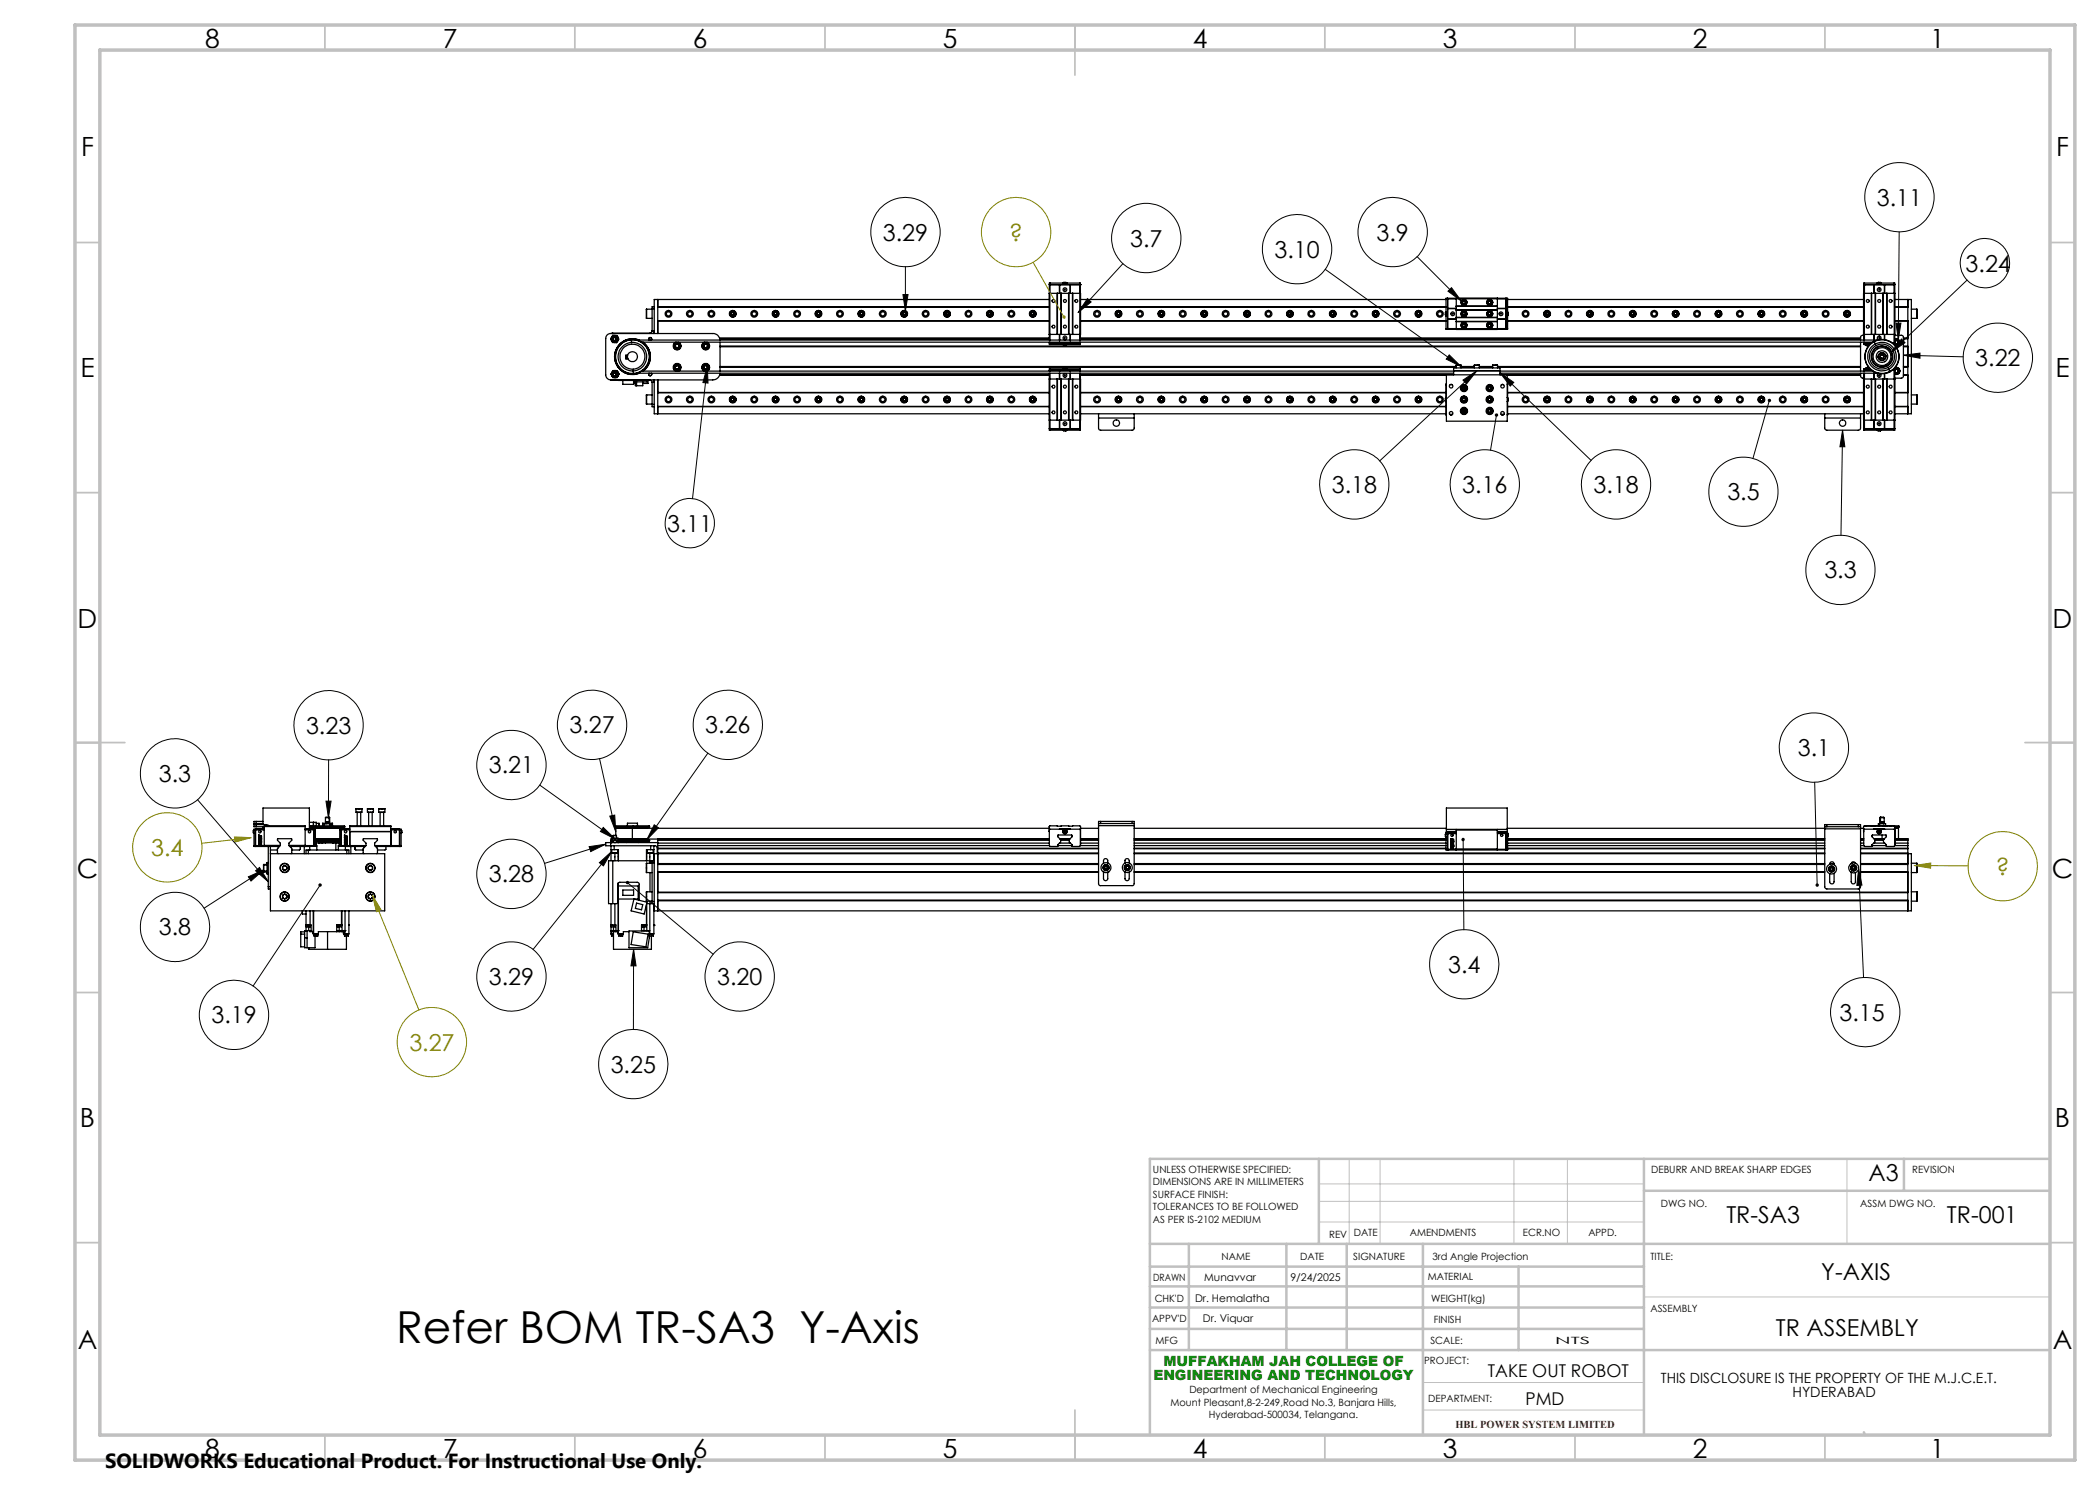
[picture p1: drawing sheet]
<svg xmlns="http://www.w3.org/2000/svg" width="420mm" height="297mm" viewBox="0 0 420 297" stroke-linecap="round" stroke-linejoin="round" font-family="sans-serif">
<defs><g id="words">
<text font-size="8.8" x="79.2" y="268.7">Refer BOM TR-SA3 Y-Axis</text>
<g font-size="5.3">
<text x="41" y="9.5">8</text>
<text x="88.5" y="9.5">7</text>
<text x="138.5" y="9.5">6</text>
<text x="188.5" y="9.5">5</text>
<text x="238.5" y="9.5">4</text>
<text x="288.5" y="9.5">3</text>
<text x="338.5" y="9.5">2</text>
<text x="386" y="9.5">1</text>
<text x="16.2" y="31.2">F</text>
<text x="411.2" y="31.2">F</text>
<text x="16.1" y="75.5">E</text>
<text x="411.1" y="75.5">E</text>
<text x="15.5" y="125.5">D</text>
<text x="410.5" y="125.5">D</text>
<text x="15.4" y="175.5">C</text>
<text x="410.4" y="175.5">C</text>
<text x="16" y="225.5">B</text>
<text x="411" y="225.5">B</text>
<text x="15.5" y="269.7">A</text>
<text x="410.5" y="269.7">A</text>
<text x="41" y="291.5">8</text>
<text x="88.5" y="291.5">7</text>
<text x="138.5" y="291.5">6</text>
<text x="188.5" y="291.5">5</text>
<text x="238.5" y="291.5">4</text>
<text x="288.5" y="291.5">3</text>
<text x="338.5" y="291.5">2</text>
<text x="386" y="291.5">1</text>
</g>
<g font-size="4.7">
<text x="375.4" y="41.1">3.11</text>
<text x="176.6" y="48.1">3.29</text>
<text x="226" y="49.3">3.7</text>
<text x="254.9" y="51.5">3.10</text>
<text x="275.3" y="48.1">3.9</text>
<text x="393.1" y="54.3">3.24</text>
<text x="395.1" y="73.2">3.22</text>
<text x="266.3" y="98.6">3.18</text>
<text x="292.5" y="98.6">3.16</text>
<text x="318.7" y="98.6">3.18</text>
<text x="345.5" y="100">3.5</text>
<text x="133.4" y="106.3">3.11</text>
<text x="364.9" y="115.7">3.3</text>
<text x="61.2" y="146.7">3.23</text>
<text x="113.9" y="146.7">3.27</text>
<text x="141.1" y="146.7">3.26</text>
<text x="97.8" y="154.7">3.21</text>
<text x="359.6" y="151.2">3.1</text>
<text x="31.8" y="156.4">3.3</text>
<text x="97.8" y="176.5">3.28</text>
<text x="31.8" y="187.1">3.8</text>
<text x="97.8" y="197">3.29</text>
<text x="143.4" y="197">3.20</text>
<text x="289.6" y="194.6">3.4</text>
<text x="42.3" y="204.7">3.19</text>
<text x="367.9" y="204.1">3.15</text>
<text x="122.1" y="214.5">3.25</text>
<text x="373.7" y="236.2">A3</text>
<text x="345.3" y="244.6">TR-SA3</text>
<text x="389.4" y="244.6">TR-001</text>
<text x="364.2" y="256">Y-AXIS</text>
<text x="355.2" y="267.2">TR ASSEMBLY</text>
</g>
<g font-size="4.7" fill="#808000">
<text x="201.9" y="48.1">?</text>
<text x="30.3" y="171.2">3.4</text>
<text x="399.2" y="174.9">?</text>
<text x="81.9" y="210.1">3.27</text>
</g>
<text font-size="4.1" x="21" y="293.7">SOLIDWORKS Educational Product. For Instructional Use Only.</text>
<g font-size="3.5">
<text x="297.6" y="275.3">TAKE OUT ROBOT</text>
<text x="305.1" y="281.1">PMD</text>
</g>
<g font-size="2.8" fill="#008000">
<text x="230.7" y="275.9">ENGINEERING AND TECHNOLOGY</text>
<text x="232.7" y="273.1">MUFFAKHAM JAH COLLEGE OF</text>
</g>
<g font-size="2.8">
<text x="332.2" y="276.6">THIS DISCLOSURE IS THE PROPERTY OF THE M.J.C.E.T.</text>
<text x="358.5" y="279.4">HYDERABAD</text>
</g>
<g font-size="2.1">
<text x="240.8" y="256.1">Munavvar</text>
<text x="258.1" y="256.1">9/24/2025</text>
<text x="239" y="260.4">Dr. Hemalatha</text>
<text x="240.6" y="264.3">Dr. Viquar</text>
</g>
<text font-size="2.1" fill="#800000" x="291.1" y="285.6">HBL POWER SYSTEM LIMITED</text>
<g font-size="2">
<text x="230.6" y="234.6">UNLESS OTHERWISE SPECIFIED:</text>
<text x="230.6" y="237.1">DIMENSIONS ARE IN MILLIMETERS</text>
<text x="230.6" y="239.6">SURFACE FINISH:</text>
<text x="330.2" y="234.6">DEBURR AND BREAK SHARP EDGES</text>
<text x="382.4" y="234.6">REVISION</text>
<text x="230.6" y="242.1">TOLERANCES TO BE FOLLOWED</text>
<text x="230.6" y="244.6">AS PER IS-2102 MEDIUM</text>
<text x="332.2" y="241.4">DWG NO.</text>
<text x="372.1" y="241.4">ASSM DWG NO.</text>
<text x="244.3" y="252">NAME</text>
<text x="260" y="251.9">DATE</text>
<text x="265.8" y="247.5">REV</text>
<text x="270.7" y="251.9">SIGNATURE</text>
<text x="270.7" y="247.3">DATE</text>
<text x="282" y="247.3">AMENDMENTS</text>
<text x="286.5" y="251.9">3rd Angle Projection</text>
<text x="304.6" y="247.3">ECR.NO</text>
<text x="317.7" y="247.3">APPD.</text>
<text x="330.1" y="251.9">TITLE:</text>
<text x="230.6" y="256.1">DRAWN</text>
<text x="285.6" y="255.9">MATERIAL</text>
<text x="230.9" y="260.3">CHK'D</text>
<text x="286.2" y="260.3">WEIGHT(kg)</text>
<text x="330.1" y="262.4">ASSEMBLY</text>
<text x="230.4" y="264.4">APPV'D</text>
<text x="231.1" y="268.8">MFG</text>
<text x="286.1" y="268.7">SCALE:</text>
<text x="286.8" y="264.6">FINISH</text>
<text x="311" y="268.7">NTS</text>
<text x="284.8" y="272.9">PROJECT:</text>
<text x="234.1" y="281.1">Mount Pleasant,8-2-249,Road No.3, Banjara Hills,</text>
<text x="237.9" y="278.6">Department of Mechanical Engineering</text>
<text x="285.7" y="280.4">DEPARTMENT:</text>
<text x="241.8" y="283.6">Hyderabad-500034, Telangana.</text>
</g>
</g></defs>
<g fill="none" stroke="#000" stroke-width=".25">
<path d="M131.6 59.9v6.8M209.8 59.9h-79v6.8M209.8 58.7h6.3M209.9 56.9h6.2M210 58.7v8.2M210 56.6v2.1M211.4 58.7v8.2M211.5 58.7v8.2M211.9 56.9v1.8M212.2 58.7v8.2M212.3 58.7v8.2M212.5 56.6h.1"/>
<path d="M212.5 56.6h-2.6v11.4M212.5 56.6v.2h.9v-.2M212.6 56.7a.43 .43 0 0 1 .4-.2 .43 .43 0 0 1 .4 .2M212.6 56.7h.8M212.6 56.7v.1M213.3 56.6h2.8v11.4M213.4 56.7v.1M213.7 58.7v8.2M213.8 58.7v8.2M214 56.9v1.8M214.5 58.7v8.2M214.6 58.7v8.2"/>
<path d="M215.9 56.9h.1M215.9 56.6v11.4M216.1 56.9h.1M216.1 59.9h73.1M289.2 59.8h2.1M289.5 59.7v6.2M291.3 59.6h8.2v6.3h-8.2zM291.3 59.7h-2.1v2.6M291.3 59.8h8.2M299.5 59.7h2v2.6M299.5 59.8h2M301.2 59.7v6.2"/>
<path d="M301.5 59.9h71.2M372.7 58.7h6.3v8.2h-6.3zM372.7 56.9h.1M372.7 56.9h6.3M372.9 58.7v8.2M372.9 56.9h.1M372.9 56.6v2.1M374.3 58.7v8.2M374.8 56.9v1.8M375 58.7v8.2M375.1 58.7v8.2M375.4 56.6v.2h.9v-.2"/>
<path d="M375.5 56.6h-2.8v2.1M375.6 56.5a.44 .44 0 0 1 .6 .2h-.7zM375.6 56.5h.1M376.2 56.6h.1M376.3 56.6h2.7v2.1M376.6 58.7v8.2M376.9 56.9v1.8M377.3 58.7v8.2M377.4 58.7v8.2M378.8 56.6v2.1M378.8 58.7v8.2M379 59.9h3.3v22.9h-3.3"/>
<path d="M381.6 59.9v22.9M122.2 76l.4 .1M122.6 66.6l-.4 .1M122.6 67.1h.4a.71 .71 0 0 1 .7 .8 .71 .71 0 0 1-.8 .6h-.4l-.4-.7zM122.6 66.6v.1M122.6 76v.1M122.6 66.6h7.4M122.6 76.1h7.4M122.6 74.1h.8l.4 .7a.84 .84 0 0 1-.8 .7 .84 .84 0 0 1-.8-.7zM122.7 74.6a.36 .36 0 0 1 .6 0 .36 .36 0 0 1-.1 .5M123.4 74.9l-.2-.4h-.3l.3 .1 .1 .4M123.6 76.1h4"/>
<path d="M124.6 76.1v.8h2.1v-.8M125.3 71v.8M125.5 71h-.4l.1 .8h.4M126.3 67.9a3.4 3.4 0 0 0-3.2 3.6 3.4 3.4 0 0 0 3.6 3.3M126.3 67.9a3.4 3.4 0 0 1 3.6 3.2 3.4 3.4 0 0 1-3.2 3.7M126.3 67.9v.1M126.3 68.5a2.86 2.86 0 0 1 3 2.7 2.86 2.86 0 0 1-2.7 3M126.3 68a3.4 3.4 0 0 1 3.5 3.1 3.4 3.4 0 0 1-3.1 3.6M126.3 68a3.4 3.4 0 0 0-3.2 3.5 3.4 3.4 0 0 0 3.6 3.2M126.3 68.5a2.86 2.86 0 0 0-2.7 3 2.86 2.86 0 0 0 3 2.7M126.3 68v.5M126.6 74.2l.1 .5"/>
<path d="M126.7 74.7v.1M126.7 76.7h.4M126.8 76.1v.3M127.1 76.4v.7h1.5v-.7M127.3 76.4v.7M127.4 68h248.1M127.4 74.6h163.3M127.8 68a3.6 3.6 0 0 0-4.9 3.3 3.6 3.6 0 0 0 4.9 3.3M128.3 68.4h246.2M128.3 74.2h162.4M128.6 68.4a3.6 3.6 0 0 1 0 5.8 3.6 3.6 0 0 0 0-5.8zM129.3 79v1.8"/>
<path d="M129.3 61.8v1.9M129.3 79h1.1M129.3 61.8h1.1M129.3 63.7h1.1M129.4 76.1v.3h-2.7M129.6 76.1v.6h-1M130 76.1l.3 .1 .1 .3M130 66.6v.1M130 76v.1M130.2 68a.29 .29 0 0 0 0-.4 .29 .29 0 0 0-.4 0 .29 .29 0 0 0 0 .4 .31 .31 0 0 1 0-.4 .31 .31 0 0 1 .5 0 .31 .31 0 0 1-.1 .4M130.2 74.6a.3 .3 0 0 1 0 .5 .3 .3 0 0 1-.4 0 .3 .3 0 0 1 0-.5 .31 .31 0 0 0 0 .5 .31 .31 0 0 0 .5 0 .31 .31 0 0 0-.1-.5M130.4 66.2h.4l-.1 .5"/>
<path d="M130.4 66.2v.2l-.4 .2M130.4 61.8v4.4M130.4 76.5v4.4M130.4 61.8h.4M130.7 76l.1 .5h-.4M130.8 61.3h-.4v.5M130.8 76v6.8h79M131.6 76v6.8M131.6 61.3h78.2M131.6 78.6h78.2M131.6 78.5h78.2M131.6 61.4h78.2"/>
<path d="M131.6 64.1h78.2M131.6 64.2h78.2M135.1 73.3l.3-.2 .4 .2v.4l-.4 .2-.3-.2zM135.1 69l.3-.2 .4 .2v.4l-.4 .2-.3-.2zM135.2 74.2a.78 .78 0 0 1-.4-1.2 .78 .78 0 0 1 1.3 0 .78 .78 0 0 1-.4 1.2M135.2 68.4a.8 .8 0 0 0-.4 1.3 .8 .8 0 0 0 1.3 0 .8 .8 0 0 0-.4-1.3M140.8 69l.3-.2 .4 .2v.4l-.4 .2-.3-.2zM140.8 73.3l.3-.2 .4 .2v.4l-.4 .2-.3-.2zM140.9 74.2a.78 .78 0 0 1-.4-1.2 .78 .78 0 0 1 1.3 0 .78 .78 0 0 1-.4 1.2M140.9 68.4a.8 .8 0 0 0-.4 1.3 .8 .8 0 0 0 1.3 0 .8 .8 0 0 0-.4-1.3M143.9 67.6h66M143.9 75.1h66"/>
<path d="M144 74.9h65.9M144 67.8h65.9M144 68a1.39 1.39 0 0 0-1.4-1.3h-20.5a.96 .96 0 0 0-1 1v7.3a1.02 1.02 0 0 0 1 1h20.5a1.45 1.45 0 0 0 1.4-1.4M144 68.4v5.8M144 69.4h228.1M144 73.3h147.2M144 69.2h228.1M144 73.4h147.2M146.3 62.6l.2-.2 .4 .2v.3l-.4 .2-.2-.2zM146.3 79.7l.2-.1 .4 .1v.4l-.4 .2-.2-.2zM154.8 62.6l.3-.2 .3 .2v.3l-.3 .2-.3-.2zM154.8 79.7l.3-.1 .3 .1v.4l-.3 .2-.3-.2z"/>
<path d="M163.4 62.6l.3-.2 .3 .2v.3l-.3 .2-.3-.2zM163.4 79.7l.3-.1 .3 .1v.4l-.3 .2-.3-.2zM172 62.6l.3-.2 .2 .2v.3l-.2 .2-.3-.2zM172 79.7l.3-.1 .2 .1v.4l-.2 .2-.3-.2zM180.6 62.6l.2-.2 .3 .2v.3l-.3 .2-.2-.2zM180.6 79.7l.2-.1 .3 .1v.4l-.3 .2-.2-.2zM189.1 62.6l.3-.2 .3 .2v.3l-.3 .2-.3-.2zM189.1 79.7l.3-.1 .3 .1v.4l-.3 .2-.3-.2zM197.7 62.6l.3-.2 .3 .2v.3l-.3 .2-.3-.2zM197.7 79.7l.3-.1 .3 .1v.4l-.3 .2-.3-.2zM206.3 62.6l.3-.2 .2 .2v.3l-.2 .2-.3-.2zM206.3 79.7l.3-.1 .2 .1v.4l-.2 .2-.3-.2z"/>
<path d="M209.8 66.9h6.3M209.8 75.8h6.3M209.9 68.4v.5h2.6M209.9 74.6v11.4h2.6M209.9 74.1h6.2M209.9 68.6h6.2M210 75.8v8.2M210 66.9v1.1M210 68.4v.5M210 73.8v.4M210 74.6v1.2M210 74v.1"/>
<path d="M210 68.6h.1M211.4 75.8v8.2M211.5 75.8v8.2M211.9 66.9v1.1M211.9 68.4v.2M211.9 74.1v.1M211.9 74.6v1.2M212.2 75.8v8.2M212.3 75.8v8.2M212.5 73.8h.1M212.5 68.9h.1M212.5 73.8h-2.6v.4"/>
<path d="M212.5 68.9v-.2h.9v.2M212.5 73.8v.1h.9v-.1M212.6 73.9a.43 .43 0 0 1 .4-.3 .43 .43 0 0 1 .4 .3M212.6 68.8l.1 .2a.45 .45 0 0 0 .7-.2M212.6 73.9h.8M212.6 68.8h.8M212.6 68.7v.1M212.6 73.9h.1M213.3 73.8h2.8v.4M213.4 68.7v.1M213.4 73.9h.1M213.7 75.8v8.2"/>
<path d="M213.8 75.8v8.2M214 66.9v1.1M214 68.4v.2M214 74.1v.1M214 74.6v1.2M214.5 75.8v8.2M214.6 75.8v8.2M215.9 68.4v.5M215.9 73.8v.4M215.9 74.6v11.4M216.1 68.4v.5h-2.8M216.1 74.6v11.4h-2.8"/>
<path d="M216.1 74.9h156M216.1 67.6h156M216.1 75.1h73.2M216.1 67.8h156M216.1 74l-6.2 .1M216.1 61.3h73.1M216.1 78.6h73.1M216.1 78.5h73.1M216.1 61.4h73.1M216.1 64.1h73.1M216.1 64.2h73.1M223.4 79.7l.3-.1 .3 .1v.4l-.3 .2-.3-.2z"/>
<path d="M223.4 62.6l.3-.2 .3 .2v.3l-.3 .2-.3-.2zM232 79.7l.3-.1 .3 .1v.4l-.3 .2-.3-.2zM232 62.6l.3-.2 .3 .2v.3l-.3 .2-.3-.2zM240.6 79.7l.2-.1 .3 .1v.4l-.3 .2-.2-.2zM240.6 62.6l.2-.2 .3 .2v.3l-.3 .2-.2-.2zM249.1 79.7l.3-.1 .3 .1v.4l-.3 .2-.3-.2zM249.1 62.6l.3-.2 .3 .2v.3l-.3 .2-.3-.2zM257.7 62.6l.3-.2 .3 .2v.3l-.3 .2-.3-.2zM257.7 79.7l.3-.1 .3 .1v.4l-.3 .2-.3-.2zM266.3 79.7l.3-.1 .2 .1v.4l-.2 .2-.3-.2zM266.3 62.6l.3-.2 .2 .2v.3l-.2 .2-.3-.2zM274.8 62.6l.3-.2 .3 .2v.3l-.3 .2-.3-.2z"/>
<path d="M274.8 79.7l.3-.1 .3 .1v.4l-.3 .2-.3-.2zM283.4 62.6l.3-.2 .3 .2v.3l-.3 .2-.3-.2zM283.4 79.7l.3-.1 .3 .1v.4l-.3 .2-.3-.2zM289.1 63l.2 .1M289.1 62.9v-.4l.2-.1v.7M289.1 62.9v.1M289.2 79.5l-.1 .6M289.2 62.3v.1M289.2 79.5h.1M289.2 63.1v2.8h2.1M289.2 62.3h.2v.9h-.2M289.2 76.9h.1"/>
<path d="M289.2 65.7h2.1M289.3 75v9.2h12.1v-9.2M289.3 76.8l-.1 2.7M289.3 63.1h.1M289.5 65.7h.1M289.5 65.9h.1M289.5 61.7h1.8M289.5 63.8h1.8M290 76.9h.4M290.7 75v-1.4h9.3v1.4M290.7 74.2h9.3M291.2 73.1h1"/>
<path d="M291.2 73.1v.5M291.3 61.2h8.2M291.3 61.3h8.2M291.3 62h8.2M291.3 62.1h8.2M291.3 63.5h8.2M291.3 64.3h8.2M291.3 65.8h8.2M292.2 73.1v.5M292.2 73.3h2.7M292.2 73.4h2.7M292.5 60.3l.3-.2 .3 .2v.3l-.3 .2-.3-.2z"/>
<path d="M292.5 62.6l.3-.2 .3 .2v.3l-.3 .2-.3-.2zM292.5 64.9l.3-.2 .3 .2v.3l-.3 .2-.3-.2zM292.5 77.5l.3-.2 .3 .2v.3l-.3 .2-.3-.2zM292.5 79.7l.3-.1 .3 .1v.4l-.3 .2-.3-.2zM294.9 73.1h1M294.9 73.1v.5M295.9 73.1v.5M295.9 73.3h2.6M295.9 73.4h2.6M297.6 60.3l.3-.2 .3 .2v.3l-.3 .2-.3-.2zM297.6 62.6l.3-.2 .3 .2v.3l-.3 .2-.3-.2zM297.6 64.9l.3-.2 .3 .2v.3l-.3 .2-.3-.2z"/>
<path d="M297.6 77.5l.3-.2 .3 .2v.3l-.3 .2-.3-.2zM297.6 79.7l.3-.1 .3 .1v.4l-.3 .2-.3-.2zM298.5 73.1h1M298.5 73.1v.5M299.5 61.7h1.7M299.5 65.7h2M299.5 63.8h1.7M299.5 73.1v.5M299.5 73.3h72.6M299.5 73.4h72.6M300 74.6h75.5M300 74.2h74.5"/>
<path d="M300.3 76.9h.4M301.2 65.7h.1M301.2 65.9h.1M301.3 63.1h.1M301.4 62.4a.43 .43 0 0 1 .3 .4 .43 .43 0 0 1-.3 .3zM301.4 76.8l.1 2.7M301.4 75.1h70.7M301.4 76.9h.1M301.5 79.5l.2 .2M301.5 79.5h.1M301.5 62.3v.1M301.5 63.1v2.8h-2"/>
<path d="M301.5 62.3l-.2 .1v.8h.2M301.5 61.3h71.2M301.5 78.6h71.2M301.5 78.5h71.2M301.5 61.4h71.2M301.5 64.1h71.2M301.5 64.2h71.2M301.7 79.7l-.2 .6M301.7 79.7h.1M309.1 62.6l.3-.2 .3 .2v.3l-.3 .2-.3-.2zM309.1 79.7l.3-.1 .3 .1v.4l-.3 .2-.3-.2zM317.7 79.7l.3-.1 .3 .1v.4l-.3 .2-.3-.2z"/>
<path d="M317.7 62.6l.3-.2 .3 .2v.3l-.3 .2-.3-.2zM326.2 62.6l.4-.2 .2 .2v.3l-.2 .2-.4-.2zM326.2 79.7l.4-.1 .2 .1v.4l-.2 .2-.4-.2zM334.8 62.6l.3-.2 .3 .2v.3l-.3 .2-.3-.2zM334.8 79.7l.3-.1 .3 .1v.4l-.3 .2-.3-.2zM343.4 62.6l.3-.2 .3 .2v.3l-.3 .2-.3-.2zM343.4 79.7l.3-.1 .3 .1v.4l-.3 .2-.3-.2zM352 62.6l.3-.2 .3 .2v.3l-.3 .2-.3-.2zM352 79.7l.3-.1 .3 .1v.4l-.3 .2-.3-.2zM360.5 79.7l.4-.1 .2 .1v.4l-.2 .2-.4-.2zM360.5 62.6l.4-.2 .2 .2v.3l-.2 .2-.4-.2zM369.1 62.6l.3-.2 .3 .2v.3l-.3 .2-.3-.2z"/>
<path d="M369.1 79.7l.3-.1 .3 .1v.4l-.3 .2-.3-.2zM372.1 74.6v.7a.46 .46 0 0 0 .6 .3M372.1 68.4v5.8M372.7 75.8h6.3v8.2h-6.3zM372.7 67.1l-.5 .1-.1 .8M372.7 66.9v1.1M372.7 68.4v.5h1.2M372.7 74.6v1.2M372.7 74h1.6M372.7 68.6h1.6M372.7 74.1h1.7M372.9 75.8v8.2"/>
<path d="M372.9 66.9v1.1M372.9 68.4v.5M372.9 73.8v.4M372.9 74.6v1.2M373 68.9l.3 .2 .4 .1M373 68.9l.5 .2h.3M373.8 73.5h-.5l-.3 .3M373.8 73.6l-.3-.1-.5 .3M374 73.8h-1.3v.4M374.3 75.8v8.2M374.3 71.7h.1M374.8 66.9v1.1"/>
<path d="M374.8 74.6v1.2M374.8 68.3a3.4 3.4 0 0 1 4.6 1.4 3.4 3.4 0 0 1-1.4 4.7M374.8 68.3a3.4 3.4 0 0 0-1.4 4.6 3.4 3.4 0 0 0 4.6 1.5M374.8 68.3h.1M374.8 68.3a3.4 3.4 0 0 1 4.6 1.4 3.4 3.4 0 0 1-1.4 4.6M374.8 68.3a3.4 3.4 0 0 0-1.4 4.6 3.4 3.4 0 0 0 4.6 1.4M374.8 68.3l.3 .5M375 75.8v8.2M375.1 68.8a2.85 2.85 0 0 1 3.8 1.2 2.85 2.85 0 0 1-1.2 3.8M375.1 68.8a2.85 2.85 0 0 0-1.2 3.8 2.85 2.85 0 0 0 3.8 1.2M375.1 75.8v8.2M375.7 71.4l-.1 .1"/>
<path d="M375.8 74.7a.38 .38 0 0 0-.2 .6 .38 .38 0 0 0 .6 0 .38 .38 0 0 0-.2-.6M376.1 67.9a.38 .38 0 0 0 0-.6 .38 .38 0 0 0-.6 .1 .38 .38 0 0 0 .2 .5M376.2 71.6h-.1M376.6 75.8v8.2M376.6 71.1a.34 .34 0 0 0-.5 0 .34 .34 0 0 0 .1 .5M376.6 71.1a.34 .34 0 0 1 0 .4 .34 .34 0 0 1-.4 .1M376.7 71a.42 .42 0 0 0-.6 0 .42 .42 0 0 0 0 .6M376.7 71a.43 .43 0 0 1 0 .6 .43 .43 0 0 1-.6 0M376.7 71l-.1 .1M376.9 66.9v1M376.9 74.7v1.1M377.1 71.2h.1"/>
<path d="M377.2 71.2a.81 .81 0 0 0-.9-.7 .81 .81 0 0 0-.7 1M377.2 71.2a.81 .81 0 0 1-.7 .9 .81 .81 0 0 1-.9-.6M377.3 75.8v8.2M377.4 75.8v8.2M377.7 73.8l.3 .5M378 74.3v.1M378.4 71a2.06 2.06 0 0 0-2.4-1.7 2.06 2.06 0 0 0-1.6 2.4M378.4 71a2.06 2.06 0 0 1-1.7 2.3 2.06 2.06 0 0 1-2.3-1.6M378.4 74.1h.6M378.5 74h.5M378.5 68.6h.4M378.5 70.9l-.1 .1"/>
<path d="M378.8 68.6h.1M378.8 75.8v-2h.2v2M378.8 66.9v2M378.8 74v.1M378.8 75.8v8.2M379 67.1h1.4l.3 .3v7.9l-.3 .3h-1.4M379 74a.36 .36 0 0 1 .5-.1 .36 .36 0 0 1 0 .6 .36 .36 0 0 1-.5-.1M379 67.8a.72 .72 0 0 1 1 .6 .72 .72 0 0 1-.9 .8M379 68.3a.36 .36 0 0 1 .5-.1 .36 .36 0 0 1 0 .6 .36 .36 0 0 1-.5-.2M379 67.9a.67 .67 0 0 1 .9 .6 .67 .67 0 0 1-.9 .6M379 66.9v2h-.2M379 74l.3-.2 .3 .2v.4l-.3 .2-.3-.2"/>
<path d="M379 68.3l.3-.3 .3 .3v.4l-.3 .2-.3-.2M379 74l-.1 .1M379 61.3h2.6M379 78.6h2.6M379 78.5h2.6M379 61.4h2.6M379 64.1h2.6M379 64.2h2.6M379 73.5a.71 .71 0 0 1 1 .7 .71 .71 0 0 1-1 .6 .69 .69 0 0 0 .9-.6 .69 .69 0 0 0-.9-.6M380.7 74.9h.9M380.7 67.6h.9M380.7 69.4h.9"/>
<path d="M380.7 73.3h.9M380.7 75.1h.9M380.7 67.8h.9M380.7 69.2h.9M380.7 73.4h.9M382.3 79h1.1M382.3 61.8h1.1M382.3 63.7h1.1M383.4 61.8v1.9M383.4 79v1.8M129.3 80.8h1.1M130.4 80.9v.4h.4"/>
<path d="M130.4 80.9h.4M131.6 81.3h78.2M209.8 84h6.3M209.9 85.7h6.2M209.9 85.7l6.2 .1M210 84v2M210 85.7v.1M211.9 84v1.7M212.5 86h.1M212.5 86v-.1h.9v.1M212.6 85.9a.43 .43 0 0 0 .4 .3 .43 .43 0 0 0 .4-.3M212.6 85.9h.8"/>
<path d="M212.6 85.9h.1M213.4 85.9h.1M214 84v1.7M216.1 81.3h73.1M216.1 82.8h73.1M219.7 82.8v.8M219.7 83.6v2.1l.3 .3h6.6l.2-.3v-2.1M219.7 83.6h7.1M226.8 82.8v.8M289.1 80.1l.1 .2M289.1 80.1h.1M289.2 80.3l.1 2.7"/>
<path d="M289.2 82.9h.1M289.9 82.9h.6M290.1 83h.2M292.5 82l.3-.2 .3 .2v.4l-.3 .1-.3-.1zM297.6 82l.3-.2 .3 .2v.4l-.3 .1-.3-.1zM300.2 82.9h.6M300.4 83h.2M301.4 82.9h.1M301.5 80.3l-.1 2.7M301.5 81.3h71.2M301.5 82.8h71.2M364.9 82.8v.8"/>
<path d="M364.9 83.6v2.1l.4 .3h6.5l.2-.1 .1-.3v-2M364.9 83.6h7.2M372.1 82.8v.8M372.7 84v2h2.7M372.7 85.7h6.3M372.9 84v2M374.8 84v1.7M375.4 86h.1M375.4 86l.1-.1h.8v.1M375.5 85.9h.7a.34 .34 0 0 1-.3 .4 .34 .34 0 0 1-.3-.2zM375.8 84.7l.1 .1zM376 86.2h.1"/>
<path d="M376.2 86h.1M376.9 84v1.7M378.8 85.7v.1M378.8 84v2M378.9 85.7l-6.2 .1M379 84v2h-2.7M379 81.3h2.6M382.3 80.8h1.1M51.1 165.8v.1M51.2 164.9h-.4v.4h.4M51.2 164.3h-.4v.4h.4M51.2 165.3h1.6"/>
<path d="M51.2 164.3v.4M51.2 164.9v.4M51.2 164.9h2M51.2 164.3h1.4M51.2 164.7h1.4M51.8 168.5h.1M51.8 167.1h.3v.1M51.8 167.1h.1M51.8 167.2h.1M51.8 167.3h.1M51.8 167.4h.1M51.8 168.3h.1"/>
<path d="M51.8 168.4h.1M51.8 167.5h.1M51.8 167.6h.1M51.8 167.6l.3 .1M51.8 168.5l.3 .1M51.8 168.6h.1M51.8 167.3v.3M51.8 168.3v.3M51.8 167.3l.1 .1M51.8 167.4l.3 .2M51.8 168.4v.1M51.8 167v.2"/>
<path d="M51.8 168.3l.3 .1M51.8 167.4l.3 .1M51.8 168.4l.3 .2M51.8 168.6l.3 .1-.3 .2 .3 .1M51.9 167.2h.1M51.9 167.4h.1M51.9 167.2v.2M52 167.4h.1M52 167.2h.1M52 167.2v.2M52.1 167.4h.1M52.1 167.2h.1"/>
<path d="M52.1 168.4h.1M52.1 167.6h.1M52.1 167.7h.1M52.1 168.9h.1M52.1 168.6h.1M52.1 169h.1M52.1 168.3h.1M52.1 168.1h.1M52.1 167.9h-.2l.2 .1M52.1 167.9h.1M52.1 167.8h.1M52.1 167.4l.1 .8-.3-.1 .2 .2"/>
<path d="M52.1 168.9v.1M52.1 168h.1M52.1 167.8h-.3l.2 .3h-.2l.3 .3M52.1 168.2l.1 .5-.3 .2h.2M52.1 167.5v.1M52.1 167.7v.1M52.1 167.9v.1M52.6 164.9v-3.3h9.3v4.2M52.6 165.3v.5M52.7 174.2h.1M52.7 174.2v.2M52.7 173v1.2"/>
<path d="M52.7 173h.1M52.7 172.9v.1M52.7 174.2h.7M52.7 173h.7M52.7 174.4h.7M52.7 172.9h.7M52.8 166h-2l-.1 .1v.5l.1 .1M52.8 165.8h-2v3.5h5.1M52.8 169.3v-4.1h8.2v4.1M52.8 165.8h-1.7v3.5M52.8 165.3h8.2M53.2 164.9l.6 .3"/>
<path d="M53.2 164.9v.3M53.4 174.6v.2h.3M53.4 172.6v2M53.4 172.6h.3M53.4 174.6h.3M53.7 172.5l-.3 .1M53.7 177.3v.5h.4M53.7 177.3h.4M53.7 169.3v8M54.1 170h1.4M54.1 169.3v12.9h22.8v-11.5h-22.8M56.1 169.1l-.6 .6v.9l.1 .1"/>
<path d="M56.1 169.1v-.5l-.6-.5 .1-.4h2.7v.4l-.5 .5v.5M56.1 169.1h-5.3M56.5 173.4l.4-.3 .5 .3v.4l-.5 .3-.4-.3zM56.5 179.1l.4-.3 .5 .3v.5l-.5 .2-.4-.2zM57.8 169.1l.5 .5v1l-.1 .1M57.8 169.1h5.3M58 169.3h3.9M60 169.3v.6l-.1 .1h-1.6M60.9 169.3v1.4M61 166h2.1M61 165.8h2.1v3.4M61 165.8h1.2"/>
<path d="M61.7 170h-.5v.7M61.7 170v.7M61.7 170h7.7M61.9 164.5h1.4v.7M61.9 169.2h1.5M61.9 169.2v.8M62.1 165.4h.2M62.1 165.4l.5 .1M62.2 165.7h6.6v.1M62.2 165.7h.1M62.2 165.7v.1M62.3 165.4h.2"/>
<path d="M62.3 165.4l.5 .1M62.5 165.4h6.5M62.5 165.2h6.4l.1 .2M62.5 165.2h-.3l-.1 .2M62.5 165.2v.2M62.6 165.5h.1M62.6 165.5v.2M62.6 165.6l-.4 .1M62.7 164.5v.7M62.7 165.5v.2M62.7 165.5h.1M62.8 169.2v-3.4v3.4"/>
<path d="M62.8 165.5h.1M62.8 165.5v.2M62.9 165.5h.1M62.9 165.5v.2M63 165.5h.3M63 165.5v.2M63.1 167.8h4.8M63.1 168.1h4.8M63.1 168.3h4.8M63.1 168h.1M63.1 169h.2M63.1 165.5v.2"/>
<path d="M63.1 168h.2M63.3 168.6h3.9M63.3 168.3v.9M63.3 164.7h.5M63.3 165.5v.2M63.3 167.8v.2M63.3 165.5h.1M63.3 168h.1M63.4 169.2v.8M63.4 165.5h.5M63.4 168h.5M63.4 165.5v.2"/>
<path d="M63.4 167.8v.2M63.5 165.5v.2M63.5 167.8v.2M63.7 165.5v.2M63.7 167.8v.2M63.8 164.7h.1M63.8 164.7v.5M63.8 168.3v.3M63.8 165.5v.2M63.8 167.8v.2M63.8 168.5h.8M63.9 165.5h.1"/>
<path d="M63.9 168h.1M63.9 165.5v.2M63.9 167.8v.2M63.9 165.5h.6M63.9 168h.6M64 165.5v.2M64 167.8v.2M64.2 165.5v.2M64.2 167.8v.2M64.4 165.5v.2M64.4 167.8v.2M64.5 165.5h.1"/>
<path d="M64.5 168h.1M64.5 165.5v.2M64.5 167.8v.2M64.5 168.3v.1M64.6 165.5h.5M64.6 168h.5M64.6 165.5v.2M64.6 167.8v.2M64.6 168.4l-.1 .2M64.6 168.4h-.3v.1M64.6 168.4h.5M64.6 168.3v.1"/>
<path d="M64.8 165.5v.2M64.8 167.8v.2M65 165.5v.2M65 167.8v.2M65.1 165.5v.2M65.1 167.8v.2M65.1 163.5h.7M65.1 164.4h.7M65.1 163.5v.9M65.1 164.4l.1 .1M65.1 165.5h.1M65.1 168h.1"/>
<path d="M65.1 168.4v.2M65.1 168.4h1.1M65.2 164.6l-.1 .1M65.2 164.6h-.7v.6M65.2 165.5h.6M65.2 168h.6M65.2 164.6h.2M65.2 164.5h.2M65.2 164.5v.1M65.2 165.5v.2M65.2 167.8v.2M65.3 165.5v.2"/>
<path d="M65.3 167.8v.2M65.3 164.4l.1 .1M65.4 164.6l-.1 .1M65.4 164.6h.4M65.4 164.5h.4M65.4 165.5v.2M65.4 167.8v.2M65.6 165.5v.2M65.6 167.8v.2M65.7 165.5v.2M65.7 167.8v.2M65.8 163.4l-.7 .1"/>
<path d="M65.8 163.4l.1 .1M65.8 164.6h.1M65.8 164.5h.1M65.8 163.4v.1M65.8 164.5v.1M65.8 165.5v.2M65.8 167.8v.2M65.8 164.6l.1 .1M65.8 164.6h.7v.6M65.8 165.5h.1M65.8 168h.1M65.8 163.5h.1"/>
<path d="M65.8 163.5v.9M65.9 164.4l-.1 .1M65.9 165.5h.6M65.9 168h.6M65.9 163.5v.9h-.1M65.9 165.5v.2M65.9 167.8v.2M66 165.5v.2M66 167.8v.2M66 164.7h-1.2v.5M66 164.7h.3v.5M66 164.7v.5"/>
<path d="M66.1 165.5v.2M66.1 167.8v.2M66.2 168.4h.3M66.2 168.3v.1M66.3 165.5v.2M66.3 167.8v.2M66.4 165.5v.2M66.4 167.8v.2M66.5 168.4l.1 .2M66.5 168.4h.2v.1M66.5 168.3v.1M66.5 168.5h1.4"/>
<path d="M66.5 165.5h.1M66.5 168h.1M66.5 165.5v.2M66.5 167.8v.2M66.6 165.5h.5M66.6 168h.5M66.6 165.5v.2M66.6 167.8v.2M66.7 165.5v.2M66.7 167.8v.2M66.9 165.5v.2M66.9 167.8v.2"/>
<path d="M67 165.5v.2M67 167.8v.2M67.1 165.5h.1M67.1 168h.1M67.1 165.5v.2M67.1 167.8v.2M67.2 168.6h.6v.6M67.2 168.6v1.4M67.2 165.5h.5M67.2 168h.5M67.2 165.5v.2M67.2 167.8v.2"/>
<path d="M67.3 165.5v.2M67.3 167.8v.2M67.4 165.5v.2M67.4 167.8v.2M67.6 165.5v.2M67.6 167.8v.2M67.7 169.2h1.4M67.7 165.5h.1M67.7 168h.1M67.7 165.5v.2M67.7 167.8v.2M67.7 169.2v.8"/>
<path d="M67.7 165.5h.4M67.7 168h.2M67.9 166h2.1M67.9 169.1h5.3M68 165.5v.2M68.1 165.5h.1M68.1 165.5v.2M68.1 165.5h.2M68.2 165.5v.2M68.2 165.8v3.4M68.2 165.8l.1 .1M68.3 165.5v.2"/>
<path d="M68.3 165.5h.1M68.4 165.5h.1M68.4 165.5v.2M68.8 165.8h1.2M68.9 168.5h.1M68.9 167.1h.4v.2M68.9 167.1h.1M68.9 167.3h.1M68.9 167.4h.1M68.9 167.5h.1M68.9 167.6h.1M68.9 167.6l.4 .1"/>
<path d="M68.9 168.3h.1M68.9 168.4h.1M68.9 168.5l.4 .1M68.9 168.6h.1M68.9 167.2h.1M68.9 167v.2M68.9 167.3v.3M68.9 168.3v.3M68.9 167.4l.4 .2M68.9 168.4v.1M68.9 167.3l.2 .1M68.9 168.3l.4 .1"/>
<path d="M69 167.4l.3 .1M69 168.4l.3 .2M69 168.6l.2 .1-.3 .2 .4 .1M69 165.4l-.6 .1M69 167.2h.1M69.1 167.2h.1M69.1 167.4h.1M69.1 167.2v.2M69.1 169.2v.8M69.1 169.3h3.9M69.1 167.4h.2M69.1 167.2h.2"/>
<path d="M69.3 167.4h.1M69.3 167.2h.1M69.3 167.6h.1M69.3 167.7h.1M69.3 168.4h.1M69.3 168.9h.1M69.3 168.6h.1M69.3 169h.1M69.3 168.3h.1M69.3 168.1h.1M69.3 167.9h-.3l.3 .1M69.3 167.9h.1"/>
<path d="M69.3 167.8h.1M69.3 167.4v.8M69.3 168.2v.5l-.3 .2h.3M69.3 168.9v.1M69.3 167.8h-.4l.2 .3h-.2l.4 .2M69.3 167.3h.1M69.3 168h.1M69.3 168.2l-.3-.1 .3 .2M69.4 170h.4v.7M69.4 170v.7M70 165.8h-2.1v3.4M70 169.3v-4.1h8.2v4.1"/>
<path d="M70 165.3h8.2M70 166.3h8.2M70.2 169.3v1.4M70.9 169.3l.1 .6M71 169.9l.2 .1h1.4M71 169.3v.6M71.2 161.8h1.2M71.2 161.8v.7h1.2v-.7M71.4 162.5h.1M71.4 162.5h.7M71.4 162.5v2.7M72.1 162.5v2.7"/>
<path d="M72.2 162.5h-.1M73.2 169.1l-.6 .6v.9l.2 .1M73.2 169.1v-.5l-.6-.5 .1-.4h2.7l.1 .4-.6 .5v.5M73.5 161.8h1.2M73.5 161.8v.7h1.2v-.7M73.7 173.4l.4-.3 .4 .3v.4l-.4 .3-.4-.3zM73.7 179.1l.4-.3 .4 .3v.5l-.4 .2-.4-.2zM73.7 162.5h.1M73.7 162.5h.7M73.7 162.5v2.7M74.4 162.5v2.7M74.5 162.5h-.1"/>
<path d="M74.9 169.1l.6 .5v1l-.1 .1M75 169.1h5.2M75.7 161.8h1.3M75.7 161.8v.7h1.3v-.7M76 162.5h.1M76 162.5h.7M76 162.5v2.7M76.7 162.5v2.7M76.8 162.5h-.1M77.2 169.3v.6l-.2 .1h-1.5M78.2 166h2l.2 .4M78.2 165.8h2v3.5h-5.1"/>
<path d="M78.2 165.8h1.7v3.5M79.9 166h.1M79.9 169.1h.1M79.9 169.3h.1M80.4 166.4l-.2 .3M80.4 166.4l-.2 .1M122.1 169.2h9l.3 .4v1.1M122.1 168.5h-1v.7h1M122.1 168.4l.2 .1zM122.1 168.5h9.5M122.1 168.2v.2M122.1 168.5v.7"/>
<path d="M122.2 168.4h.4M122.2 168.4l.1 .1M122.2 169.9h.6M122.2 169.2v3M122.2 168.1h.1M122.2 167.8h.1M122.2 167.8v.3M122.2 168.1h-.1M122.3 168.1h.1M122.3 168.1l-.2 .1M122.3 167.8h1.4M122.3 167.8v.3"/>
<path d="M122.3 168.1l-.1 .1M122.3 170.6h1.2M122.3 169.9v.7M122.4 168.1h.6M122.4 168.1l-.2 .1M122.4 168.1l.2 .1M122.4 167.6l-.1 .2M122.4 167.6h1.2l.1 .2M122.4 167.6l-.2 .2M122.6 172.2h-.9v8.5h.9M122.6 172.2h7.4M122.6 172.2v8.5"/>
<path d="M122.6 168.4h.8M122.6 167.1h.7M122.6 167.1v.5M122.6 168.2v.2M122.8 169.9h.9v2.3M122.8 169.2v.7M123 170.6v1.6M123 168.1h.6M123 168.1l-.4 .1M123 168.1l.4 .1M123 165.4h3.3M123 165.4l.6 .1"/>
<path d="M123.3 167.1v.5M123.4 168.4h.4M123.4 168.2v.2M123.5 169.9v.7M123.6 165.5h.1M123.6 168.1h.1M123.6 168.1l-.2 .1M123.6 165.5v.2M123.6 168.1l.2 .1M123.6 165.5h.2M123.6 169.9v2.3M123.6 176.6v10.2"/>
<path d="M123.6 179.8h3.2M123.6 177.2h4v2.6h-.7M123.7 179.8v7.1h.9M123.7 176.6v.6M123.7 167.8h86.2M123.7 168.1h3M123.7 168h.1M123.7 165.5v.2M123.7 167.8v.3M123.7 168.1l.1 .1M123.8 168.3h2.9M123.8 168h.1"/>
<path d="M123.8 165.5h.1M123.8 165.5v.2M123.8 167.8v.2M123.8 168.2v.2M123.8 168.4l-.1 .1M123.9 168h.3M123.9 165.5h.3M124 165.5v.2M124 167.8v.2M124.1 165.5v.2M124.1 167.8v.2M124.2 168h.1"/>
<path d="M124.2 165.5h.1M124.2 165.5v.2M124.2 167.8v.2M124.2 168h.5M124.2 165.5h.5M124.4 165.5v.2M124.4 167.8v.2M124.5 165.5v.2M124.5 167.8v.2M124.6 178h2.1v1.1h-2.1zM124.6 165.5v.2M124.6 167.8v.2"/>
<path d="M124.7 168h.1M124.7 165.5h.1M124.7 168h.6M124.7 165.5h.6M124.7 165.5v.2M124.7 167.8v.2M124.8 165.5v.2M124.8 167.8v.2M125 165.5v.2M125 167.8v.2M125.2 165.5v.2M125.2 167.8v.2"/>
<path d="M125.3 168.5v-.1h2.4v.1M125.3 168h.1M125.3 165.5h.1M125.3 165.5v.2M125.3 167.8v.2M125.3 168h.6M125.3 165.5h.6M125.4 165.5v.2M125.4 167.8v.2M125.5 165.2v-.6h2v.6M125.5 168.3v.1M125.6 165.5v.2"/>
<path d="M125.6 167.8v.2M125.8 165.5v.2M125.8 167.8v.2M125.9 168h.1M125.9 165.5h.1M125.9 165.5v.2M125.9 167.8v.2M126 168h.6M126 165.5h.3M126 165.5v.2M126 167.8v.2M126.1 165.5v.2"/>
<path d="M126.1 167.8v.2M126.2 165.5v.2M126.2 167.8v.2M126.3 165.4h.4M126.3 165.4v.1M126.3 165.5h.3M126.4 165.5v2.5M126.5 165.5v.2M126.5 167.8v.2M126.6 168h.1M126.6 165.5h.1M126.6 165.5v.2"/>
<path d="M126.6 167.8v.2M126.7 165.2h-3.6l-.1 .2M126.7 168.1h.4M126.7 165.4h3.2M126.7 165.2h3.2v.2M126.7 165.2v.2M126.7 168.1v.2M126.7 168h.3M126.7 165.5h.6M126.7 165.5v.2M126.7 167.8v.2M126.8 179.8l2.6 .6-.6 2.4-2.6-.6z"/>
<path d="M126.8 165.5v.2M126.8 167.8v.2M126.9 165.5v.2M126.9 167.8v.2M127 168h.3M127 168l.1 .1M127.1 165.5v.2M127.1 167.8v.2M127.1 168.1h2.8M127.2 165.5v.2M127.2 167.8v.2M127.3 165.5h.1"/>
<path d="M127.3 168h.1M127.3 165.5v.2M127.3 167.8v.2M127.4 165.5h.6M127.4 168h.6M127.4 165.5v.2M127.4 167.8v.2M127.5 165.5v.2M127.5 167.8v.2M127.5 168.3v.1M127.6 165.5v.2M127.6 167.8v.2"/>
<path d="M127.8 165.5v.2M127.8 167.8v.2M128 165.5h.1M128 168h.1M128 165.5v.2M128 167.8v.2M128 165.5h.5M128 168h.5M128.1 165.5v.2M128.1 167.8v.2M128.2 165.5v.2M128.2 167.8v.2"/>
<path d="M128.4 165.5v.2M128.4 167.8v.2M128.5 165.5h.1M128.5 168h.1M128.5 165.5v.2M128.5 167.8v.2M128.6 165.5h.3M128.6 168h.3M128.6 165.5v.2M128.6 167.8v.2M128.7 165.5v.2M128.7 167.8v.2"/>
<path d="M128.8 165.5v.2M128.8 167.8v.2M128.9 165.5h.1M128.9 168h.1M128.9 165.5v.2M128.9 167.8v.2M129 165.5h.2M129 168h.2M129 165.5v.2M129 167.8v.2M129.2 165.5v.2M129.2 167.8v.2"/>
<path d="M129.2 165.5h.1M129.2 168h.1M129.3 165.5h.1M129.3 168h.1M129.3 165.5v.2M129.3 167.8v.2M129.3 172.6v1.9M129.3 178.4v1.8M129.3 169.9v2.3M129.3 174.5h1.1M129.3 172.6h1.1M129.3 178.4h1.1"/>
<path d="M129.4 165.5h.1M129.4 168h.1M129.4 168l.5 .1M129.4 165.5v.2M129.4 167.8v.2M129.4 170.6h1.2M129.4 169.9v.7M129.9 168.1v.2h-3.2M129.9 165.4l-.5 .1M130 170.6v1.6M130 172.2h.4M130 172.2v.4"/>
<path d="M130 174.5v3.9M130.1 169.9h.7M130.1 169.9h-.8v2.3M130.1 169.2v.7M130.4 172.2v.4M130.4 172.6h.4M130.4 172.6v7.7M130.4 172.2h.4M130.6 169.9v.7M130.8 169.2v3M131.6 169.6v.2M131.6 172.9h88.1"/>
<path d="M131.6 169.1h78.3M131.6 168.6h78.3M131.6 168.1h78.3M131.6 169.8v12.4M131.6 170.6h88.1M131.6 174.4h88.1M131.6 178.4h250M131.6 172.7h88.1M131.6 178.5h250M131.6 174.3h88.1M131.6 169.8h88.1M131.6 169.6h88.1"/>
<path d="M209.8 165.7h-86.6v1.4M209.8 166.3h.1M209.9 167.7h-78.3v1.9M209.9 166l.1-.2h5.9l.2 .2M209.9 169.1l-.1-3.8 .2-.1h6l.1 .1v3.8M211.6 169.1h2.8M211.9 165.8h2.2M211.9 168.6h2.2M211.9 167.7h2.1M212 167.8h2M212.1 168.1h1.8M212.5 165.8v.5a.42 .42 0 0 0 .5 .5 .42 .42 0 0 0 .4-.5v-.5"/>
<path d="M212.8 166.4l-.1 .1M212.9 166.2h.2l.1 .1-.1 .2h-.2l-.1-.2zM216.1 169.1l-.2 .2h-1.5v-.4l-.5-.5v-.5l.5-.5-.1-.4h-2.7v.4l.5 .5v.5l-.5 .5v.4h-1.6l-.1-.2M216.1 167.7h3.6M216.1 169.1h3.6M216.1 168.6h3.6M216.1 167.8h3.6M216.1 168.1h3.6M216.1 165.7h3.6M219.7 164.7h.4M219.7 164.7v.4M219.7 165.1v11.7l.3 .3h6.6l.1-.1 .1-.2v-11.7"/>
<path d="M219.7 170.7h-88.9v11.5h251.5v-11.5h-10.2M219.7 165.1h7.1M220.1 164.3h-.4v.4M220.1 164.3h6.3M220.1 164.7h6.3M220.1 164.3v.4M220.7 174.4v1.3a.42 .42 0 0 0 .4 .4 .42 .42 0 0 0 .4-.4v-1.3M220.7 174.4h.1M220.9 173.4l.3-.2 .3 .2v.3l-.3 .1-.3-.1zM221.5 172.6v-.4a.42 .42 0 0 0-.4-.5 .42 .42 0 0 0-.4 .5v.4M221.5 174.4h.1M225 174.4v1.3a.42 .42 0 0 0 .4 .4 .42 .42 0 0 0 .4-.4v-1.3"/>
<path d="M225 174.4h.1M225.2 173.4l.3-.2 .2 .2v.3l-.2 .1-.3-.1zM225.8 172.6v-.4a.42 .42 0 0 0-.4-.5 .42 .42 0 0 0-.4 .5v.4M226.4 164.7h.4M226.4 164.3h.4v.4M226.4 164.3v.4M226.8 164.7v.4M226.8 172.9h138.1M226.8 170.7h138.1M226.8 167.7h62.4M226.8 169.1h62.4M226.8 168.6h62.4"/>
<path d="M226.8 167.8h62.4M226.8 168.1h62.4M226.8 165.7h62.5M226.8 170.6h138.1M226.8 174.4h138.1M226.8 172.7h138.1M226.8 174.3h138.1M226.8 169.8h62.4M226.8 169.6h62.4M289.2 169.9h2.1M289.3 165.9v.4M289.3 165.9v-4.3h12.1v4.3"/>
<path d="M289.3 165.9h12.1M289.3 166.3h2M289.3 166.3v.2M289.5 170h.1M289.5 166.7h.1M290.2 168.2h.1M290.2 169.6h.1M290.2 169.2h.1M290.2 169.6l.3 .1M290.2 167.8h.1M290.2 167.9h.1M290.2 168.1v.1"/>
<path d="M290.2 169.2l.4 .1M290.2 168.2l.4 .1M290.2 168.3h.1M290.2 168.3l.4 .1M290.2 169.3h.4M290.2 169.3h.1M290.2 169.4h.1M290.2 169.3v.1M290.2 167.8v.1M290.2 168v.3M290.2 167.8l.4 .1M290.2 168h.1"/>
<path d="M290.2 169.2v.1M290.2 168.1l.4 .1M290.2 169.3l.3 .1-.3 .2M290.3 167.9h-.1M290.3 167.9h.1M290.4 167.9h.1M290.4 167.9v.2l-.2-.1M290.4 168.1h.1M290.4 167.9l.2 .1M290.4 168.1h.2M290.4 167.9v.2M290.5 169.7l.1 .1"/>
<path d="M290.6 168.1h.1M290.6 167.9h.1M290.6 168.2h.1M290.6 169.2h.1M290.6 169.2l-.4-.2v.4M290.6 169.3h.1M290.6 168.3h.1M290.6 168.4h.1M290.6 169.8h.1M290.6 168.8h.1M290.6 168.6h-.3l.3 .1M290.6 168.4l-.4 .2 .2 .2h-.2l.4 .3"/>
<path d="M290.6 169.1h.1M290.6 168.7h.1M290.6 168h.1M290.6 167.8v.2M290.6 168.1v.8M290.6 168.9v.5l-.3 .2 .2 .1M290.6 167.8h.1M290.6 168.9h.1M290.6 168.9l-.3-.1 .3 .2M291.3 166.7h-2.1l-.1 .6 .1 .1M291.3 166.5h-2.1v3.5h12.3v-3.5h-2M291.3 166h8.2"/>
<path d="M291.3 166.5h-1.8v3.5M291.3 165.9v4.1M291.3 169.8h8.2M299.5 166.7h2.1l.1 .5M299.5 166.3h1.9M299.5 169.9h2M299.5 166.5h1.7v3.5M299.5 165.9v4.1M301.2 166.7h.1M301.2 170h.1M301.4 165.9v.4M301.4 165.7h63.5"/>
<path d="M301.4 166.3v.2M301.5 167.7h63.4M301.5 169.1h63.4M301.5 168.6h63.4M301.5 167.8h63.4M301.5 168.1h63.4M301.5 169.8h63.4M301.5 169.6h63.4M301.7 167.2l-.2 .2M301.7 167.2h-.2M364.9 165.3h.5M364.9 165.3v.5"/>
<path d="M364.9 165.8v11.6l.5 .4h6.3l.3-.2 .1-11.8M364.9 165.8h7.2M365.4 164.9h-.5v.4M365.4 165.3h6.3M365.4 164.9h6.3M365.4 164.9v.4M365.9 172.9a.45 .45 0 0 1 .5-.5 .45 .45 0 0 1 .4 .5M366 172.7h.8M366.2 173.5l.3 .1 .1 .3-.2 .2h-.3l-.1-.4zM366.7 172.9h.1M366.8 174.7v1.7a.44 .44 0 0 1-.4 .4 .44 .44 0 0 1-.5-.4v-1.7M370.2 174.4v2a.42 .42 0 0 0 .5 .4 .42 .42 0 0 0 .4-.4v-1.9"/>
<path d="M370.2 174.4h.1M370.2 172.7h.1M370.4 173.5l.3-.3 .3 .2 .1 .3-.3 .2-.3-.1zM371.1 172.6a.44 .44 0 0 0-.5-.2 .44 .44 0 0 0-.4 .3M371.7 164.9h.4v.4M371.7 165.3h.4M371.7 164.9v.4M372.1 165.3v.5M372.1 172.9h9.5M372.1 167.7h.6M372.1 169.1h.6M372.1 168.6h.6"/>
<path d="M372.1 167.8h.6M372.1 168.1h.6M372.1 165.7h.6M372.1 170.6h9.5M372.1 174.4h9.5M372.1 172.7h9.5M372.1 174.3h9.5M372.1 169.8h9.5M372.1 169.6h9.5M372.7 166.3v-1l.2-.1h5.9l.2 .1v3.8l-.2 .2h-1.5v-.4l-.6-.5v-.5l.6-.5-.1-.4h-2.7l-.1 .4 .6 .5v.5l-.6 .5v.4h-1.5l-.2-.2M372.7 169.1v-3.1l.2-.2h5.9l.2 .2v3.1h2.6M373 165.2h.1"/>
<path d="M373 165.2h5M374.4 169.1h2.9M374.8 165.8h2.1M374.8 168.6h2.1M374.8 167.7h2.1M374.9 167.8h1.9M375 168.1h1.7M375.4 165.8v.5a.42 .42 0 0 0 .4 .5 .42 .42 0 0 0 .5-.5v-.5M375.7 166.4l-.2 .1M375.7 166.2h.3l.1 .1-.1 .2h-.3l-.1-.2zM375.9 164.7h1.2v.5M375.9 164.7h-.2v.5"/>
<path d="M375.9 164.7v.5M376 163.5h.1M376 163.5v.9h.1M376 164.4l.1 .1M376.1 164.6l-.1 .1M376.1 163.5h.7M376.1 164.6h.1M376.1 164.5h.1M376.1 163.5v.9M376.1 164.5v.1M376.2 164.6h.5M376.2 164.5h.5"/>
<path d="M376.2 163.4l.6 .1M376.2 163.4l-.2 .1M376.2 163.4l-.1 .1M376.2 164.5v.1M376.4 167v.7M376.7 164.6v.1M376.7 164.6h.1M376.7 164.5h.1M376.7 164.6l.1 .1M376.7 164.5v.1M376.7 164.4v.1M376.8 164.4l-.1 .1"/>
<path d="M376.8 163.5v.9h-.7M378 165.2h1.8v.2M378 165.2h.1M379 165.7h.7v2M379 165.5h.1M379 165.4h.8M379 167.7h2.6v1.9M379 168.6h2.6M379 167.8h2.6M379 168.1h2.6M379.1 165.5h.1M379.1 165.5v.2"/>
<path d="M379.1 165.5h.2M379.3 165.5h.1M379.3 165.5v.2M379.8 165.4l-.5 .1M381.6 169.6v.2M381.6 169.8v12.4M382.3 174.5h1.1M382.3 172.6h1.1M382.3 178.4h1.1M383.4 178.4v1.8M383.4 172.6v1.9M60.1 186.8h.8"/>
<path d="M60.5 182.2v.6h.7M60.9 186.4h-.8v3h.8M60.9 187.6h.5M61.2 185h.8M61.2 185h.1M61.2 182.2v4h-.3v3.3h2.1v-2.3M61.2 186.1h.8M61.2 185.1v.3h.4M61.4 186.1v3.4M61.6 185v.4M61.7 189.5v.4h3.8M61.7 185.4v.7"/>
<path d="M62 186.1v.2h.6l.1 .5M62 185h.2v1.1h-.2M62 185.1v.3h-.4M62 182.2v2.8M62.1 185v.1h-.9M62.7 186.8h.1M62.7 182.2v4.6M62.8 186.8h.8M62.8 186.8v.1h.8v-.1M62.8 186.9v.3h.4M63.2 186.8v.4M63.6 186.9v.3h-.4"/>
<path d="M65.5 186.3v3.6M67.3 186.1h.1M67.3 186.1h1.1M67.3 186.3h.5M67.3 186.3h-3.6v.5h-1M67.5 185v.1h.8M67.8 185h.1M67.8 185h-.5v1.3M67.8 186.3h.6M67.9 185h.5M67.9 185l-.1 1.3M68.3 182.2v3.2h-.8v-.3"/>
<path d="M68.4 185v1.3M68.4 182.2v2.8M68.4 186.1h.6M68.4 186.1h.1M68.4 186.3h.4v.5M68.7 186.3v.5h.1M68.8 186.8h.2M68.9 186.8h.8M68.9 186.8v.1h.8v-.1M68.9 186.9v.3h.8v-.3M69 186.1h.1M69 186.8h.1"/>
<path d="M69 182.2v4.6M69.3 187.2v2.7h-3.8M69.8 182.2v4.6h-.8M69.8 185h.1M122.2 185h.8M122.2 185h.1M122.2 186.1h1M122.2 186.3h1M122.2 180.7v6.1h.5M122.2 185.1v.3h.8v-.3M122.3 186.8h.4M122.3 186.8v.1h.4"/>
<path d="M122.3 186.9v.3h.4M122.7 185.4v4.5h7.6v-2.7M123 185h.2v1.3M123 180.7v4.3M123 185v.1h-.8M123.2 186.1h.4M123.2 186.3h.4v.5M123.2 186.1h.1M123.6 186.8h.1M123.6 186.1h.1M123.7 186.8h.9M123.8 186.9v.3h.3"/>
<path d="M124.1 186.8v.4M124.6 186.8l-.1 .4h-.4M125.8 186.3h-1.1v.5h-1.1M126.6 186.4l3 .4-.4 2.6-3-.5zM127.3 180.6l1.3 .3-.3 1.1-1.2-.3zM127.8 180.1v-3.3l-.1-.2-3.8-.1-.3 .1-.1 .3v3.6l-.1 .2h-.8M128.5 185.1v.3h.8v-.3M128.8 185.4v.7M129.3 181v4.1h-.9v-.1M129.3 185h-1v1.1h1.6v1.5l-.4 1.9h-3.7v-3.3h4.1M129.3 185h.1M129.3 180.8l.1 5.3"/>
<path d="M129.3 180.2h1.1M129.3 180.7h.7M129.9 186.8h.1M129.9 186.8h.8M130 180.7v6.1M130 180.7h.4M130 180.2v.5M130.4 180.3v.4M130.4 180.3h.4M130.4 180.7h.4M130.7 186.9v.3h-.8M130.7 186.8v.1h-.8"/>
<path d="M130.8 180.7v6.1h-.8M130.8 185h.1M130.8 185.1h.1M131.6 180.2h250M131.6 180h250M382.3 180.2h1.1"/>
<circle cx="213" cy="57.9" r=".08"/>
<circle cx="213" cy="57.9" r=".38"/>
<circle cx="375.8" cy="57.9" r=".38"/>
<circle cx="375.8" cy="57.9" r=".08"/>
<circle cx="122.9" cy="67.8" r=".29"/>
<circle cx="122.9" cy="74.9" r=".29"/>
<circle cx="122.9" cy="74.9" r=".36"/>
<circle cx="122.9" cy="67.8" r=".35"/>
<circle cx="122.9" cy="67.8" r=".72"/>
<circle cx="122.9" cy="67.8" r=".56"/>
<circle cx="123" cy="67.8" r=".51"/>
<circle cx="123" cy="74.8" r=".71"/>
<circle cx="123" cy="74.8" r=".51"/>
<circle cx="123" cy="74.8" r=".57"/>
<circle cx="126.5" cy="71.3" r="1"/>
<circle cx="126.5" cy="71.3" r="2.49"/>
<circle cx="133.7" cy="62.8" r=".43"/>
<circle cx="133.7" cy="79.9" r=".43"/>
<circle cx="133.7" cy="62.8" r=".68"/>
<circle cx="133.7" cy="79.9" r=".68"/>
<circle cx="135.4" cy="73.5" r=".72"/>
<circle cx="135.4" cy="73.5" r=".36"/>
<circle cx="135.4" cy="69.2" r=".71"/>
<circle cx="135.4" cy="69.2" r=".67"/>
<circle cx="135.4" cy="69.2" r=".36"/>
<circle cx="135.4" cy="73.5" r=".66"/>
<circle cx="138" cy="62.8" r=".68"/>
<circle cx="138" cy="79.9" r=".68"/>
<circle cx="138" cy="79.9" r=".43"/>
<circle cx="138" cy="62.8" r=".43"/>
<circle cx="141.1" cy="73.5" r=".72"/>
<circle cx="141.1" cy="69.2" r=".68"/>
<circle cx="141.1" cy="73.5" r=".36"/>
<circle cx="141.1" cy="69.2" r=".71"/>
<circle cx="141.1" cy="73.5" r=".67"/>
<circle cx="141.2" cy="69.2" r=".36"/>
<circle cx="142.3" cy="79.9" r=".43"/>
<circle cx="142.3" cy="62.8" r=".43"/>
<circle cx="142.3" cy="62.8" r=".68"/>
<circle cx="142.3" cy="79.9" r=".68"/>
<circle cx="146.5" cy="79.9" r=".57"/>
<circle cx="146.5" cy="62.8" r=".68"/>
<circle cx="146.5" cy="79.9" r=".68"/>
<circle cx="146.5" cy="79.9" r=".28"/>
<circle cx="146.5" cy="62.8" r=".57"/>
<circle cx="146.6" cy="62.8" r=".61"/>
<circle cx="146.6" cy="62.8" r=".3"/>
<circle cx="146.6" cy="79.9" r=".61"/>
<circle cx="150.8" cy="79.9" r=".43"/>
<circle cx="150.8" cy="62.8" r=".43"/>
<circle cx="150.8" cy="62.8" r=".67"/>
<circle cx="150.8" cy="79.9" r=".67"/>
<circle cx="155.1" cy="79.9" r=".57"/>
<circle cx="155.1" cy="79.9" r=".6"/>
<circle cx="155.1" cy="62.8" r=".68"/>
<circle cx="155.1" cy="79.9" r=".68"/>
<circle cx="155.1" cy="79.9" r=".28"/>
<circle cx="155.1" cy="62.8" r=".57"/>
<circle cx="155.1" cy="62.8" r=".61"/>
<circle cx="155.1" cy="62.8" r=".3"/>
<circle cx="159.4" cy="79.9" r=".43"/>
<circle cx="159.4" cy="62.8" r=".43"/>
<circle cx="159.4" cy="62.8" r=".67"/>
<circle cx="159.4" cy="79.9" r=".67"/>
<circle cx="163.7" cy="79.9" r=".57"/>
<circle cx="163.7" cy="79.9" r=".6"/>
<circle cx="163.7" cy="62.8" r=".68"/>
<circle cx="163.7" cy="79.9" r=".68"/>
<circle cx="163.7" cy="79.9" r=".28"/>
<circle cx="163.7" cy="62.8" r=".57"/>
<circle cx="163.7" cy="62.8" r=".61"/>
<circle cx="163.7" cy="62.8" r=".3"/>
<circle cx="168" cy="79.9" r=".43"/>
<circle cx="168" cy="62.8" r=".43"/>
<circle cx="168" cy="62.8" r=".67"/>
<circle cx="168" cy="79.9" r=".67"/>
<circle cx="172.3" cy="79.9" r=".57"/>
<circle cx="172.3" cy="62.8" r=".28"/>
<circle cx="172.3" cy="79.9" r=".6"/>
<circle cx="172.3" cy="62.8" r=".68"/>
<circle cx="172.3" cy="79.9" r=".68"/>
<circle cx="172.3" cy="79.9" r=".28"/>
<circle cx="172.3" cy="62.8" r=".57"/>
<circle cx="172.3" cy="62.8" r=".61"/>
<circle cx="176.5" cy="79.9" r=".43"/>
<circle cx="176.5" cy="62.8" r=".43"/>
<circle cx="176.6" cy="62.8" r=".67"/>
<circle cx="176.6" cy="79.9" r=".67"/>
<circle cx="180.8" cy="79.9" r=".57"/>
<circle cx="180.8" cy="62.8" r=".28"/>
<circle cx="180.8" cy="79.9" r=".6"/>
<circle cx="180.8" cy="62.8" r=".68"/>
<circle cx="180.8" cy="79.9" r=".68"/>
<circle cx="180.8" cy="79.9" r=".28"/>
<circle cx="180.8" cy="62.8" r=".57"/>
<circle cx="180.8" cy="62.8" r=".61"/>
<circle cx="185.1" cy="79.9" r=".43"/>
<circle cx="185.1" cy="62.8" r=".43"/>
<circle cx="185.1" cy="62.8" r=".67"/>
<circle cx="185.1" cy="79.9" r=".67"/>
<circle cx="189.4" cy="79.9" r=".57"/>
<circle cx="189.4" cy="62.8" r=".28"/>
<circle cx="189.4" cy="79.9" r=".6"/>
<circle cx="189.4" cy="62.8" r=".68"/>
<circle cx="189.4" cy="79.9" r=".68"/>
<circle cx="189.4" cy="79.9" r=".28"/>
<circle cx="189.4" cy="62.8" r=".57"/>
<circle cx="189.4" cy="62.8" r=".61"/>
<circle cx="193.7" cy="79.9" r=".43"/>
<circle cx="193.7" cy="62.8" r=".43"/>
<circle cx="193.7" cy="62.8" r=".67"/>
<circle cx="193.7" cy="79.9" r=".67"/>
<circle cx="198" cy="79.9" r=".57"/>
<circle cx="198" cy="62.8" r=".28"/>
<circle cx="198" cy="79.9" r=".6"/>
<circle cx="198" cy="62.8" r=".68"/>
<circle cx="198" cy="79.9" r=".68"/>
<circle cx="198" cy="79.9" r=".28"/>
<circle cx="198" cy="62.8" r=".57"/>
<circle cx="198" cy="62.8" r=".61"/>
<circle cx="202.2" cy="62.8" r=".68"/>
<circle cx="202.2" cy="79.9" r=".68"/>
<circle cx="202.3" cy="79.9" r=".43"/>
<circle cx="202.3" cy="62.8" r=".43"/>
<circle cx="206.5" cy="79.9" r=".61"/>
<circle cx="206.5" cy="79.9" r=".57"/>
<circle cx="206.5" cy="62.8" r=".28"/>
<circle cx="206.6" cy="62.8" r=".68"/>
<circle cx="206.6" cy="79.9" r=".68"/>
<circle cx="206.6" cy="79.9" r=".28"/>
<circle cx="206.6" cy="62.8" r=".57"/>
<circle cx="206.6" cy="62.8" r=".61"/>
<circle cx="210.7" cy="60.2" r=".29"/>
<circle cx="210.7" cy="65.3" r=".3"/>
<circle cx="210.7" cy="77.3" r=".3"/>
<circle cx="213" cy="67.6" r=".08"/>
<circle cx="213" cy="60.2" r=".29"/>
<circle cx="213" cy="75.1" r=".08"/>
<circle cx="213" cy="65.3" r=".3"/>
<circle cx="213" cy="77.3" r=".3"/>
<circle cx="213" cy="67.6" r=".38"/>
<circle cx="213" cy="75.1" r=".38"/>
<circle cx="215.3" cy="60.2" r=".28"/>
<circle cx="215.3" cy="65.3" r=".29"/>
<circle cx="215.3" cy="77.3" r=".29"/>
<circle cx="219.4" cy="62.8" r=".68"/>
<circle cx="219.4" cy="79.9" r=".68"/>
<circle cx="219.4" cy="79.9" r=".43"/>
<circle cx="219.4" cy="62.8" r=".43"/>
<circle cx="223.7" cy="79.9" r=".61"/>
<circle cx="223.7" cy="79.9" r=".57"/>
<circle cx="223.7" cy="62.8" r=".28"/>
<circle cx="223.7" cy="62.8" r=".68"/>
<circle cx="223.7" cy="79.9" r=".68"/>
<circle cx="223.7" cy="79.9" r=".28"/>
<circle cx="223.7" cy="62.8" r=".57"/>
<circle cx="223.7" cy="62.8" r=".61"/>
<circle cx="228" cy="62.8" r=".68"/>
<circle cx="228" cy="79.9" r=".68"/>
<circle cx="228" cy="79.9" r=".43"/>
<circle cx="228" cy="62.8" r=".43"/>
<circle cx="232.3" cy="79.9" r=".61"/>
<circle cx="232.3" cy="79.9" r=".57"/>
<circle cx="232.3" cy="62.8" r=".28"/>
<circle cx="232.3" cy="62.8" r=".68"/>
<circle cx="232.3" cy="79.9" r=".68"/>
<circle cx="232.3" cy="79.9" r=".28"/>
<circle cx="232.3" cy="62.8" r=".57"/>
<circle cx="232.3" cy="62.8" r=".61"/>
<circle cx="236.5" cy="62.8" r=".68"/>
<circle cx="236.5" cy="79.9" r=".68"/>
<circle cx="236.6" cy="79.9" r=".43"/>
<circle cx="236.6" cy="62.8" r=".43"/>
<circle cx="240.8" cy="79.9" r=".61"/>
<circle cx="240.8" cy="79.9" r=".57"/>
<circle cx="240.8" cy="62.8" r=".28"/>
<circle cx="240.8" cy="62.8" r=".68"/>
<circle cx="240.8" cy="79.9" r=".68"/>
<circle cx="240.8" cy="79.9" r=".28"/>
<circle cx="240.8" cy="62.8" r=".57"/>
<circle cx="240.9" cy="62.8" r=".61"/>
<circle cx="245.1" cy="62.8" r=".68"/>
<circle cx="245.1" cy="79.9" r=".68"/>
<circle cx="245.1" cy="79.9" r=".43"/>
<circle cx="245.1" cy="62.8" r=".43"/>
<circle cx="249.4" cy="79.9" r=".61"/>
<circle cx="249.4" cy="79.9" r=".57"/>
<circle cx="249.4" cy="62.8" r=".28"/>
<circle cx="249.4" cy="62.8" r=".68"/>
<circle cx="249.4" cy="79.9" r=".68"/>
<circle cx="249.4" cy="79.9" r=".28"/>
<circle cx="249.4" cy="62.8" r=".57"/>
<circle cx="249.4" cy="62.8" r=".61"/>
<circle cx="253.7" cy="62.8" r=".68"/>
<circle cx="253.7" cy="79.9" r=".68"/>
<circle cx="253.7" cy="62.8" r=".43"/>
<circle cx="253.7" cy="79.9" r=".43"/>
<circle cx="258" cy="79.9" r=".61"/>
<circle cx="258" cy="79.9" r=".57"/>
<circle cx="258" cy="62.8" r=".28"/>
<circle cx="258" cy="62.8" r=".68"/>
<circle cx="258" cy="79.9" r=".68"/>
<circle cx="258" cy="79.9" r=".28"/>
<circle cx="258" cy="62.8" r=".57"/>
<circle cx="258" cy="62.8" r=".61"/>
<circle cx="262.3" cy="62.8" r=".68"/>
<circle cx="262.3" cy="79.9" r=".68"/>
<circle cx="262.3" cy="79.9" r=".43"/>
<circle cx="262.3" cy="62.8" r=".43"/>
<circle cx="266.5" cy="79.9" r=".61"/>
<circle cx="266.6" cy="79.9" r=".57"/>
<circle cx="266.6" cy="62.8" r=".28"/>
<circle cx="266.6" cy="62.8" r=".6"/>
<circle cx="266.6" cy="62.8" r=".68"/>
<circle cx="266.6" cy="79.9" r=".68"/>
<circle cx="266.6" cy="79.9" r=".28"/>
<circle cx="266.6" cy="62.8" r=".57"/>
<circle cx="270.8" cy="62.8" r=".68"/>
<circle cx="270.8" cy="79.9" r=".68"/>
<circle cx="270.8" cy="62.8" r=".43"/>
<circle cx="270.8" cy="79.9" r=".43"/>
<circle cx="275.1" cy="79.9" r=".61"/>
<circle cx="275.1" cy="79.9" r=".57"/>
<circle cx="275.1" cy="62.8" r=".28"/>
<circle cx="275.1" cy="62.8" r=".6"/>
<circle cx="275.1" cy="62.8" r=".68"/>
<circle cx="275.1" cy="79.9" r=".68"/>
<circle cx="275.1" cy="79.9" r=".28"/>
<circle cx="275.1" cy="62.8" r=".57"/>
<circle cx="279.4" cy="62.8" r=".68"/>
<circle cx="279.4" cy="79.9" r=".68"/>
<circle cx="279.4" cy="62.8" r=".43"/>
<circle cx="279.4" cy="79.9" r=".43"/>
<circle cx="283.7" cy="79.9" r=".61"/>
<circle cx="283.7" cy="79.9" r=".57"/>
<circle cx="283.7" cy="62.8" r=".28"/>
<circle cx="283.7" cy="62.8" r=".6"/>
<circle cx="283.7" cy="62.8" r=".68"/>
<circle cx="283.7" cy="79.9" r=".68"/>
<circle cx="283.7" cy="79.9" r=".28"/>
<circle cx="283.7" cy="62.8" r=".57"/>
<circle cx="288" cy="62.8" r=".68"/>
<circle cx="288" cy="79.9" r=".68"/>
<circle cx="288" cy="79.9" r=".43"/>
<circle cx="288" cy="62.8" r=".43"/>
<circle cx="290.2" cy="77.2" r=".37"/>
<circle cx="290.5" cy="62.8" r=".37"/>
<circle cx="290.5" cy="62.8" r=".08"/>
<circle cx="292.8" cy="77.6" r=".3"/>
<circle cx="292.8" cy="79.9" r=".3"/>
<circle cx="292.8" cy="60.5" r=".31"/>
<circle cx="292.8" cy="77.6" r=".61"/>
<circle cx="292.8" cy="60.5" r=".61"/>
<circle cx="292.8" cy="79.9" r=".61"/>
<circle cx="292.8" cy="62.8" r=".61"/>
<circle cx="292.8" cy="65" r=".61"/>
<circle cx="292.8" cy="79.9" r=".71"/>
<circle cx="292.8" cy="77.6" r=".71"/>
<circle cx="292.8" cy="62.8" r=".29"/>
<circle cx="292.8" cy="62.8" r=".57"/>
<circle cx="292.8" cy="65" r=".57"/>
<circle cx="292.8" cy="60.5" r=".57"/>
<circle cx="292.8" cy="79.9" r=".57"/>
<circle cx="292.8" cy="77.6" r=".57"/>
<circle cx="292.8" cy="65" r=".28"/>
<circle cx="297.9" cy="77.6" r=".72"/>
<circle cx="297.9" cy="79.9" r=".72"/>
<circle cx="297.9" cy="79.9" r=".31"/>
<circle cx="297.9" cy="60.5" r=".31"/>
<circle cx="297.9" cy="65.1" r=".3"/>
<circle cx="297.9" cy="77.6" r=".3"/>
<circle cx="297.9" cy="62.8" r=".58"/>
<circle cx="297.9" cy="60.5" r=".58"/>
<circle cx="297.9" cy="65" r=".58"/>
<circle cx="297.9" cy="77.6" r=".58"/>
<circle cx="297.9" cy="79.9" r=".58"/>
<circle cx="297.9" cy="62.8" r=".3"/>
<circle cx="297.9" cy="62.8" r=".61"/>
<circle cx="297.9" cy="65" r=".61"/>
<circle cx="297.9" cy="77.6" r=".61"/>
<circle cx="297.9" cy="79.9" r=".61"/>
<circle cx="297.9" cy="60.5" r=".61"/>
<circle cx="300.2" cy="62.8" r=".08"/>
<circle cx="300.2" cy="62.8" r=".37"/>
<circle cx="300.5" cy="77.2" r=".36"/>
<circle cx="305.1" cy="62.8" r=".68"/>
<circle cx="305.1" cy="79.9" r=".68"/>
<circle cx="305.1" cy="79.9" r=".43"/>
<circle cx="305.1" cy="62.8" r=".43"/>
<circle cx="309.4" cy="79.9" r=".3"/>
<circle cx="309.4" cy="62.8" r=".67"/>
<circle cx="309.4" cy="79.9" r=".67"/>
<circle cx="309.4" cy="79.9" r=".61"/>
<circle cx="309.4" cy="79.9" r=".57"/>
<circle cx="309.4" cy="62.8" r=".28"/>
<circle cx="309.4" cy="62.8" r=".6"/>
<circle cx="309.4" cy="62.8" r=".57"/>
<circle cx="313.7" cy="62.8" r=".68"/>
<circle cx="313.7" cy="79.9" r=".68"/>
<circle cx="313.7" cy="79.9" r=".43"/>
<circle cx="313.7" cy="62.8" r=".43"/>
<circle cx="318" cy="62.8" r=".61"/>
<circle cx="318" cy="79.9" r=".3"/>
<circle cx="318" cy="62.8" r=".58"/>
<circle cx="318" cy="62.8" r=".67"/>
<circle cx="318" cy="79.9" r=".67"/>
<circle cx="318" cy="79.9" r=".61"/>
<circle cx="318" cy="79.9" r=".57"/>
<circle cx="318" cy="62.8" r=".28"/>
<circle cx="322.3" cy="62.8" r=".68"/>
<circle cx="322.3" cy="79.9" r=".68"/>
<circle cx="322.3" cy="79.9" r=".43"/>
<circle cx="322.3" cy="62.8" r=".43"/>
<circle cx="326.5" cy="79.9" r=".3"/>
<circle cx="326.5" cy="62.8" r=".58"/>
<circle cx="326.6" cy="62.8" r=".67"/>
<circle cx="326.6" cy="79.9" r=".67"/>
<circle cx="326.6" cy="79.9" r=".61"/>
<circle cx="326.6" cy="79.9" r=".57"/>
<circle cx="326.6" cy="62.8" r=".28"/>
<circle cx="330.8" cy="62.8" r=".68"/>
<circle cx="330.8" cy="79.9" r=".68"/>
<circle cx="330.9" cy="62.8" r=".43"/>
<circle cx="330.9" cy="79.9" r=".43"/>
<circle cx="335.1" cy="62.8" r=".61"/>
<circle cx="335.1" cy="62.8" r=".58"/>
<circle cx="335.1" cy="79.9" r=".3"/>
<circle cx="335.1" cy="62.8" r=".67"/>
<circle cx="335.1" cy="79.9" r=".67"/>
<circle cx="335.1" cy="79.9" r=".61"/>
<circle cx="335.1" cy="62.8" r=".29"/>
<circle cx="335.1" cy="79.9" r=".57"/>
<circle cx="339.4" cy="62.8" r=".68"/>
<circle cx="339.4" cy="79.9" r=".68"/>
<circle cx="339.4" cy="79.9" r=".43"/>
<circle cx="339.4" cy="62.8" r=".43"/>
<circle cx="343.7" cy="62.8" r=".68"/>
<circle cx="343.7" cy="79.9" r=".68"/>
<circle cx="343.7" cy="62.8" r=".58"/>
<circle cx="343.7" cy="79.9" r=".3"/>
<circle cx="343.7" cy="79.9" r=".58"/>
<circle cx="343.7" cy="79.9" r=".61"/>
<circle cx="343.7" cy="62.8" r=".29"/>
<circle cx="348" cy="62.8" r=".68"/>
<circle cx="348" cy="79.9" r=".68"/>
<circle cx="348" cy="62.8" r=".43"/>
<circle cx="348" cy="79.9" r=".43"/>
<circle cx="352.2" cy="62.8" r=".68"/>
<circle cx="352.2" cy="79.9" r=".68"/>
<circle cx="352.3" cy="62.8" r=".61"/>
<circle cx="352.3" cy="62.8" r=".58"/>
<circle cx="352.3" cy="79.9" r=".3"/>
<circle cx="352.3" cy="79.9" r=".58"/>
<circle cx="352.3" cy="79.9" r=".61"/>
<circle cx="352.3" cy="62.8" r=".29"/>
<circle cx="356.6" cy="62.8" r=".68"/>
<circle cx="356.6" cy="79.9" r=".68"/>
<circle cx="356.6" cy="79.9" r=".43"/>
<circle cx="356.6" cy="62.8" r=".43"/>
<circle cx="360.8" cy="62.8" r=".68"/>
<circle cx="360.8" cy="79.9" r=".68"/>
<circle cx="360.8" cy="62.8" r=".61"/>
<circle cx="360.8" cy="62.8" r=".58"/>
<circle cx="360.8" cy="79.9" r=".3"/>
<circle cx="360.8" cy="79.9" r=".58"/>
<circle cx="360.8" cy="79.9" r=".61"/>
<circle cx="360.8" cy="62.8" r=".29"/>
<circle cx="365.1" cy="79.9" r=".44"/>
<circle cx="365.1" cy="62.8" r=".44"/>
<circle cx="365.1" cy="62.8" r=".68"/>
<circle cx="365.1" cy="79.9" r=".68"/>
<circle cx="369.4" cy="62.8" r=".68"/>
<circle cx="369.4" cy="79.9" r=".68"/>
<circle cx="369.4" cy="62.8" r=".61"/>
<circle cx="369.4" cy="62.8" r=".58"/>
<circle cx="369.4" cy="79.9" r=".3"/>
<circle cx="369.4" cy="79.9" r=".58"/>
<circle cx="369.4" cy="79.9" r=".61"/>
<circle cx="369.4" cy="62.8" r=".29"/>
<circle cx="373.5" cy="60.2" r=".29"/>
<circle cx="373.5" cy="65.3" r=".29"/>
<circle cx="373.6" cy="77.3" r=".29"/>
<circle cx="375.8" cy="60.2" r=".29"/>
<circle cx="375.8" cy="65.3" r=".29"/>
<circle cx="375.8" cy="77.3" r=".31"/>
<circle cx="375.8" cy="67.6" r=".07"/>
<circle cx="375.9" cy="75.1" r=".08"/>
<circle cx="376.4" cy="71.3" r="1.16"/>
<circle cx="376.4" cy="71.3" r="1.77"/>
<circle cx="376.4" cy="71.3" r="2.5"/>
<circle cx="376.4" cy="71.3" r=".72"/>
<circle cx="376.4" cy="71.3" r="2.15"/>
<circle cx="378.1" cy="77.3" r=".3"/>
<circle cx="378.1" cy="60.2" r=".3"/>
<circle cx="378.1" cy="65.3" r=".3"/>
<circle cx="210.7" cy="82.5" r=".3"/>
<circle cx="213" cy="84.7" r=".08"/>
<circle cx="213" cy="82.5" r=".3"/>
<circle cx="213" cy="84.7" r=".38"/>
<circle cx="215.3" cy="82.5" r=".29"/>
<circle cx="223.3" cy="84.6" r=".64"/>
<circle cx="290.2" cy="82.7" r=".36"/>
<circle cx="292.8" cy="82.2" r=".3"/>
<circle cx="292.8" cy="82.2" r=".61"/>
<circle cx="292.8" cy="82.2" r=".71"/>
<circle cx="292.8" cy="82.2" r=".57"/>
<circle cx="297.9" cy="82.2" r=".72"/>
<circle cx="297.9" cy="82.2" r=".58"/>
<circle cx="297.9" cy="82.2" r=".3"/>
<circle cx="297.9" cy="82.2" r=".61"/>
<circle cx="300.5" cy="82.6" r=".35"/>
<circle cx="368.5" cy="84.6" r=".64"/>
<circle cx="373.6" cy="82.5" r=".29"/>
<circle cx="375.8" cy="82.5" r=".31"/>
<circle cx="375.8" cy="84.7" r=".38"/>
<circle cx="378.1" cy="82.5" r=".3"/>
<circle cx="52" cy="166.3" r=".24"/>
<circle cx="56.9" cy="173.6" r=".93"/>
<circle cx="56.9" cy="179.3" r=".93"/>
<circle cx="56.9" cy="173.6" r=".43"/>
<circle cx="56.9" cy="179.3" r=".43"/>
<circle cx="56.9" cy="173.6" r=".87"/>
<circle cx="56.9" cy="179.3" r=".87"/>
<circle cx="61.9" cy="166.3" r=".23"/>
<circle cx="69.1" cy="166.3" r=".24"/>
<circle cx="74.1" cy="173.6" r=".93"/>
<circle cx="74.1" cy="179.3" r=".93"/>
<circle cx="74.1" cy="173.6" r=".43"/>
<circle cx="74.1" cy="179.3" r=".43"/>
<circle cx="74.1" cy="173.6" r=".87"/>
<circle cx="74.1" cy="179.3" r=".87"/>
<circle cx="79" cy="166.3" r=".23"/>
<circle cx="213" cy="166.4" r=".21"/>
<circle cx="213" cy="166.3" r=".38"/>
<circle cx="221.2" cy="173.5" r=".57"/>
<circle cx="221.2" cy="173.5" r=".28"/>
<circle cx="221.2" cy="173.5" r=".6"/>
<circle cx="221.2" cy="173.5" r="1"/>
<circle cx="225.5" cy="173.5" r=".57"/>
<circle cx="225.5" cy="173.5" r=".6"/>
<circle cx="225.5" cy="173.5" r="1"/>
<circle cx="225.5" cy="173.5" r=".29"/>
<circle cx="290.4" cy="167" r=".23"/>
<circle cx="300.3" cy="167" r=".23"/>
<circle cx="366.3" cy="173.8" r=".29"/>
<circle cx="366.3" cy="173.8" r=".6"/>
<circle cx="366.3" cy="173.8" r="1"/>
<circle cx="366.3" cy="173.8" r=".58"/>
<circle cx="370.7" cy="173.6" r=".29"/>
<circle cx="370.7" cy="173.6" r=".57"/>
<circle cx="370.7" cy="173.6" r=".61"/>
<circle cx="370.7" cy="173.6" r="1"/>
<circle cx="375.8" cy="166.4" r=".39"/>
<circle cx="375.8" cy="166.3" r=".19"/>
</g>
<g fill="none" stroke="#000" stroke-width=".2">
<path d="M180.6 58.9h1l-.5 3.3zM181.1 53.3v8.9M217.5 59.7l.7 .7-2.6 2.1zM224.6 52.7l-9 9.8M265 53.9l27.2 19.4M283.4 51.3l8.9 8.9M289.6 58.2l.7-.7 2 2.7zM379.8 46.4l-.1 21.5M393.4 56l-15.2 14.4M141.5 73.3l.1 3.3-1-.1zM141.5 73.3l-3 26.4M289.8 71l2.4 2.3-3-1.5z"/>
<path d="M292.6 76l2.8-1.8-2.1 2.6zM295.4 74.2l-19.5 18M300 74.5l2.8 2-.8 .7zM300 74.5l18.2 17.6M379.2 64.6h1l-.5 3.3zM380.3 67.8l.7 .7-2.8 1.9zM380.7 71l3.3-.4v1zM380.7 71l11.9 .4M299.3 83l-1.2 7.1M353.9 80.1l-3.3 11.6M368.5 86l.5 3.4h-1zM368.5 86l-.3 21.1"/>
<path d="M39.5 159.9l14.2 16.5M65.7 152v11.5M107.9 157l15.1 10.8M119.9 151.7l3.3 14.6M141.6 150.6l-12.2 17.4M362.9 156.5l.5 20.5M49.7 175.4l3-1.4-2.5 2.2zM51.1 174.2l.8-.7 1.8 2.9zM52.7 174l-11.9 7.6M64 177l-13.4 20.2M65.2 160.2h1l-.5 3.3zM117.8 169.3l3.3-.5-3 1.5z"/>
<path d="M119.9 172.5l2.4-2.2-1.6 2.9zM120.6 165.5l2.4 2.3-2.9-1.5zM121.1 168.8l-12.2 3.9M122 163.2l.9-.2 .3 3.3zM122.3 170.3l-15.7 19.6M125.5 176.5l17.1 14.3M130.8 165l.9 .6-2.3 2.4zM292.6 167.9l.2 18M371.7 173.8l.7 3.2-1 .1zM371.7 173.8l1 21.7M126.7 189.9l.5 3.3h-1zM126.7 189.9v16"/>
<circle cx="379.9" cy="39.4" r="6.9"/>
<circle cx="181.1" cy="46.4" r="6.9"/>
<circle cx="229.3" cy="47.6" r="6.9"/>
<circle cx="259.4" cy="49.8" r="6.9"/>
<circle cx="278.6" cy="46.4" r="6.9"/>
<circle cx="397" cy="52.6" r="4.9"/>
<circle cx="399.6" cy="71.5" r="6.9"/>
<circle cx="270.9" cy="96.9" r="6.9"/>
<circle cx="297" cy="96.9" r="6.9"/>
<circle cx="323.2" cy="96.9" r="6.9"/>
<circle cx="348.7" cy="98.4" r="6.9"/>
<circle cx="138" cy="104.6" r="4.9"/>
<circle cx="368.1" cy="114" r="6.9"/>
<circle cx="35" cy="154.7" r="6.9"/>
<circle cx="65.7" cy="145.1" r="6.9"/>
<circle cx="102.3" cy="153" r="6.9"/>
<circle cx="118.4" cy="145" r="6.9"/>
<circle cx="145.5" cy="145" r="6.9"/>
<circle cx="362.8" cy="149.5" r="6.9"/>
<circle cx="102.3" cy="174.8" r="6.9"/>
<circle cx="35" cy="185.4" r="6.9"/>
<circle cx="102.3" cy="195.3" r="6.9"/>
<circle cx="148" cy="195.3" r="6.9"/>
<circle cx="292.8" cy="192.9" r="6.9"/>
<circle cx="46.8" cy="203" r="6.9"/>
<circle cx="126.7" cy="212.8" r="6.9"/>
<circle cx="373.1" cy="202.4" r="6.9"/>
</g>
<g fill="none" stroke="#808000" stroke-width=".2">
<path d="M206.6 52.5l6.2 10.9M46.9 167.4l3.3 .1-3.2 .9zM50.2 167.5l-9.8 1.2M74.5 179.1l1.7 2.9-.9 .3zM74.5 179.1l9.3 22.9M382.8 173.1l3.4-.5-.1 1zM382.8 173.1l10.8 .1"/>
<circle cx="203.2" cy="46.4" r="6.9"/>
<circle cx="33.5" cy="169.5" r="6.9"/>
<circle cx="400.5" cy="173.2" r="6.9"/>
<circle cx="86.4" cy="208.4" r="6.9"/>
</g>
<path d="M263.8 236.8h65M269.8 231.8v17M276 231.8v17M302.8 231.8v17M313.5 231.8v17M369.4 231.8v17M263.8 240.3h65M263.8 244.4h65M328.8 259.4h81.2M284.6 276.5h44.2M284.6 282h44.2" fill="none" stroke="#c0c0c0" stroke-width=".2"/>
<g fill="none" stroke="#c0c0c0" stroke-width=".35">
<path d="M65 5v5M115 5v5M165 5v5M215 5v10M265 5v5M315 5v5M365 5v5M15 48.5h5M410 48.5h5M15 98.5h5M410 98.5h5M15 148.5h10"/>
<path d="M405 148.5h10M15 198.5h5M410 198.5h5M15 248.5h5M410 248.5h5M65 287v5M115 287v5M165 287v5M215 282v10M265 287v5M315 287v5M365 287v5"/>
</g>
<g fill="none" stroke="#c0c0c0" stroke-width=".5">
<path d="M263.8 231.8v17M328.8 231.8v55.2M328.8 238.2h81.2M380.8 231.8v6.4M410 231.8h-180v55.2M230 248.8h180M230 257.3h98.8M230 253.3h98.8M237.8 248.8v21.2M257.3 248.8v21.2M269.3 248.8v21.2M284.6 248.8v38.2"/>
<path d="M303.7 253.3v16.7M230 265.8h98.8M230 261.5h98.8M230 270h180M372.8 286.5l.2 .5"/>
</g>
<path d="M15 5h400v287h-400zM20 10h390v277h-390z" fill="none" stroke="#c0c0c0" stroke-width=".7"/>
<path d="M49.7 175.4l3-1.4-2.5 2.2zM63.8 176.7a.33 .33 0 0 0 0 .5 .33 .33 0 0 0 .5 0 .33 .33 0 0 0-.1-.5l-.2 .3 .2-.3zM51.1 174.2l.8-.7 1.8 2.9zM65.2 160.2h1l-.5 3.3zM117.8 169.3l3.3-.5-3 1.5zM119.9 172.5l2.4-2.2-1.6 2.9zM126.7 189.9l.5 3.3h-1zM130.8 165l.9 .6-2.3 2.4zM122 163.2l.9-.2 .3 3.3zM292.4 167.7a.34 .34 0 0 0 .1 .5 .34 .34 0 0 0 .5-.2 .34 .34 0 0 0-.4-.4v.3v-.3zM371.7 173.8l.7 3.2-1 .1zM120.6 165.5l2.4 2.3-2.9-1.5zM363.2 176.7v.1a.34 .34 0 0 0-.1 .4 .34 .34 0 0 0 .3 .2v-.4v.4l.1-.1a.34 .34 0 0 0 .2-.5 .34 .34 0 0 0-.5-.1zM125.2 176.3a.34 .34 0 0 0 .2 .5 .34 .34 0 0 0 .4-.4 .34 .34 0 0 0-.5-.2l.2 .3zM141.5 73.3l.1 3.3-1-.1zM292.6 76l2.8-1.8-2.1 2.6zM300 74.5l2.8 2-.8 .7zM368.5 86l.5 3.4h-1zM289.8 71l2.4 2.3-3-1.5zM289.6 58.2l.7-.7 2 2.7zM217.5 59.7l.7 .7-2.6 2.1zM180.6 58.9h1l-.5 3.3zM379.2 64.6h1l-.5 3.3zM353.6 79.9a.34 .34 0 0 0 .1 .5 .34 .34 0 0 0 .5-.2 .34 .34 0 0 0-.2-.4l-.1 .3 .1-.3zM380.7 71l3.3-.4v1zM299.1 82.7a.34 .34 0 0 0-.1 .6 .34 .34 0 0 0 .6-.1 .34 .34 0 0 0-.2-.5l-.1 .3 .1-.3zM380.3 67.8l.7 .7-2.8 1.9z" fill="#000"/>
<path d="M74.5 179.1l1.7 2.9-.9 .3zM46.9 167.4l3.3 .1-3.2 .9zM382.8 173.1l3.4-.5-.1 1zM212.6 63.1l-.1 .1a.34 .34 0 0 0 0 .4 .34 .34 0 0 0 .5 .1l-.2-.3 .2 .3a.34 .34 0 0 0 .1-.5 .34 .34 0 0 0-.5-.1z" fill="#808000"/>
<use href="#words"/>
</svg>
